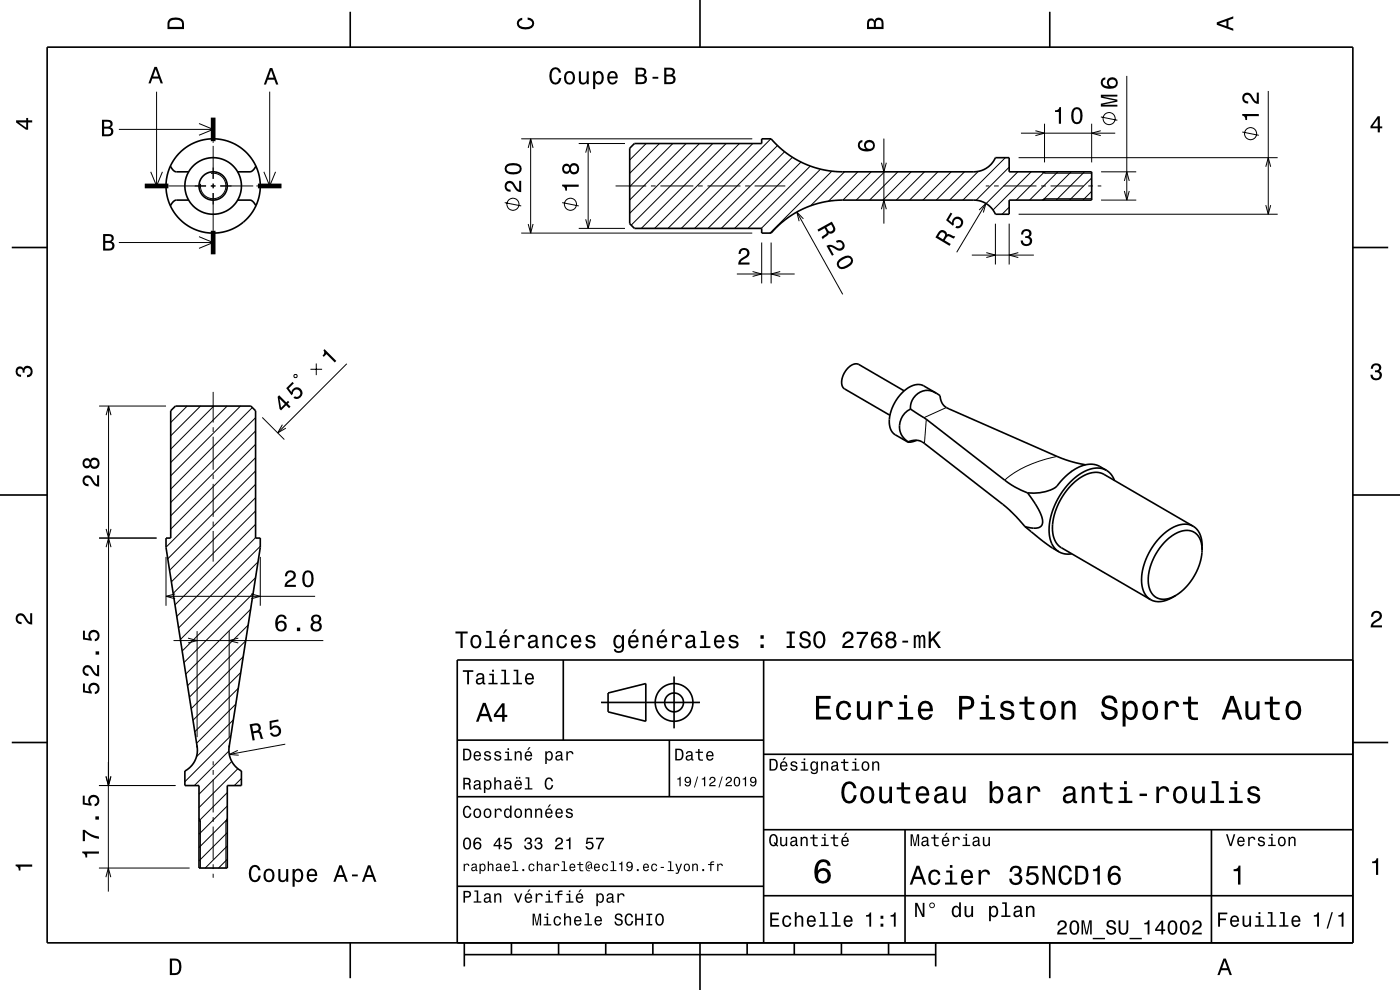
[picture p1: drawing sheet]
<svg xmlns="http://www.w3.org/2000/svg" width="297mm" height="210mm" viewBox="0 0 297 210" stroke-linecap="round" stroke-linejoin="round" font-family="sans-serif">
<g fill="none" stroke="#000" stroke-width=".21">
<path d="M33.2 19.4v20M57.2 19.4v20M239 16.1v26.3M269 19.3v26.1M25.2 27.4h20M32 36.4l1.2 3 1.3-3M35.7 39.4h8M42.2 26.2l3 1.2-3 1.3M44.7 39.4h1M44.7 36.8a2.7 2.7 0 0 1 3.2 2.5 2.7 2.7 0 0 1-2.8 2.8 2.7 2.7 0 0 1-2.5-3.1M45.2 29.9v.4M45.2 30.9v7"/>
<path d="M45.2 38.9v1M46.7 39.4h7M54.4 39.4h.3M56 36.4l1.2 3 1.3-3M110.6 29.4h49M112.1 31.4l.5-2 .5 2M112.6 29.4v20M122.8 30.4h9.8M124.3 32.4l.5-2 .5 2M124.8 30.4v18M130.6 39.4h6.5M137.1 30.4l-3.5 3.5"/>
<path d="M138.1 39.4h1M139.9 30.4l-6.3 6.4M140.1 39.4h7M142.7 30.4l-9.1 9.2M145.6 30.4l-12 12M148.1 39.4h1M148.4 30.4l-14.8 14.9M150.1 39.4h7M151.2 30.4l-17.3 17.4M154 30.4l-18 18M156.9 30.4l-18 18M158.1 39.4h1"/>
<path d="M159.7 30.4l-18 18M160.1 39.4h6.5M163.5 29.4l-19 19M164.9 30.9l-17.5 17.5M166.4 32.2l-16.2 16.2M168.1 33.4l-15.1 15M169.9 34.4l-14.1 14M171.9 35.2l-13.2 13.2M174.1 35.9l-12.6 12.5M176.5 36.3l-13.2 13.1M179.2 36.4l-7.2 7.2M182 36.4l-6.2 6.3"/>
<path d="M184.8 36.4l-6 6M187 34.5l.5 1.9 .5-1.9M187.5 29.4v18M187.6 36.4l-6 6M190.5 36.4l-6 6M193.3 36.4l-6 6M196.1 36.4l-6 6M199 36.4l-6 6M201.8 36.4l-6 6M204.6 36.4l-6 6M207.5 36.4l-6.1 6M209.1 39.4h.8"/>
<path d="M210.9 39.4h1M212.9 39.4h7M213.3 33.4l-9 9M214.1 35.5l-7 7M215.9 36.4l-6.7 6.8-6.2 10.3M216.1 33.4h54.9M216.6 28.2h20M218.8 36.4l-8.1 8.1M219.7 27.7l1.9 .5-1.9 .6M220.9 39.4h1M221.1 36.4l.5 .3h10M221.6 36.4l-6 6"/>
<path d="M221.6 26.2v8.2M222.9 39.4h7M224.4 36.4l-6 6M227.2 36.4l-6 6M230.1 36.4l-6 6M230.9 39.4h1M231.6 37.8l-4.7 4.6M231.6 26.2v8.2M232.9 39.4h.7M233.5 27.7l-1.9 .5 1.9 .6M233.5 24.8l3.5 .7M233.6 36.4h7.4"/>
<path d="M238.5 38.4l.5-2 .6 2M263.5 28l3.5 .7M268.5 35.4l.5-2 .6 2M25.2 51.4h20M42.2 50.2l3 1.2-3 1.3M45.2 40.9v8M107.1 43l3.5 .7M110.6 49.4h49M112.1 47.5l.5 1.9 .5-1.9M119.3 43l3.5 .7M122.8 48.4h9.8M124.3 46.5l.5 1.9 .5-1.9"/>
<path d="M156.3 58.1h12.3M159.7 57.6l1.9 .5-1.9 .5M161.6 51.4v8.7M163.6 51.4v8.7M165.5 57.6l-1.9 .5 1.9 .5M169 45l9.8 17.4M170.4 46.4l-1.4-1.4 .5 1.9M187 44.4l.5-2 .5 2M206.2 54.1h13.1M207.7 44.5l1.5-1.3-.6 1.9M209.2 53.6l2 .5-2 .5M211.2 47.4v8.7"/>
<path d="M214.1 43.9l-1.5 1.5M214.1 47.4v8.7M216 53.6l-1.9 .5 1.9 .5M216.1 45.4h54.9M231.6 40.6l-1.9 1.8M231.6 42.1h-10l-.5 .3M233.6 42.4h7.4M238.5 40.5l.5 1.9 .6-1.9M268.5 43.5l.5 1.9 .6-1.9M62.4 79.6l.5-.2 .1 .5-.5 .2zM65.9 78.3h2.4M67.1 77.1v2.5"/>
<path d="M73.6 77.2l-14.7 14.6M21 86.1h14.2M22.5 88.1l.5-2 .5 2M23 86.1v80.5M39.7 86.1l-3.5 3.5M42.5 86.1l-6.3 6.4M45.2 83.1v6.5M45.2 90.6v1M45.2 92.6v7M45.4 86.1l-9.2 9.2M48.2 86.1l-12 12M51 86.1l-14.8 14.8"/>
<path d="M53.5 86.4l-17.3 17.4M54.2 99.9l-18.6 18.6M54.2 97.1l-19 19M54.2 94.3l-18 18M54.2 91.4l-18 18M54.2 88.6l-18 18M55.6 88.5l4.7 4.7M59.9 90.1l-1 1.7 1.7-1M196.5 88.9l-.4 5.2M200.8 86.4l-4.8 2.2M224.3 96.8a23.4 23.4 0 0 0-11.2 5.1M21 114.1h12.2"/>
<path d="M22.5 116.1l.5-2 .5 2M22.5 112.2l.5 1.9 .5-1.9M35.2 118.1v10.4M45.2 100.6v1M45.2 102.6v7M45.2 110.6v1M45.2 112.6v6.5M54.2 114l-16.7 16.8M54.2 111.2l-17.1 17.1M54.2 108.4l-17.5 17.5M54.2 105.6l-17.8 17.8M54.2 102.7l-18.2 18.3"/>
<path d="M54.7 119.2l-16.4 16.5M55.2 115.9l-17.3 17.3M55.2 118.1v10.4M35.2 126.5h31.6M36.8 135.9h31.8M37.2 126l-2 .5 2 .5M39.9 135.4l1.9 .5-1.9 .5M41.8 133.9v22.5M48.6 133.9v22.5M50.6 135.4l-2 .5 2 .5M51.6 139.3l-11 11M52.1 135.9l-11.9 12"/>
<path d="M52.6 132.6l-12.8 12.8M53.2 129.2l-13.8 13.8M53.3 126l1.9 .5-1.9 .5M53.7 125.9l-14.7 14.6M54.2 122.5l-15.5 15.6M48.6 159.3l-7.4 7.3M49 156.1l-9.8 9.7M49.5 152.7l-7.8 7.8M50 149.4l-8.3 8.3M50.4 159.2l-1.8 .8 2 .2M50.5 146l-9.2 9.2M51.1 142.6l-10.2 10.2"/>
<path d="M60.5 157.9l-11.9 2.1M21 166.6h16.2M23 161.6v27.5M23.5 164.7l-.5 1.9-.5-1.9 .5 1.9 .5-1.9M42.2 173.6l.3 .5v10M45.2 161.5v.8M45.2 163.3v1M45.2 165.3v7M45.2 173.3v1M45.2 175.3v7M48.2 179.4l-4.7 4.7M48.2 176.6l-6 6"/>
<path d="M48.2 173.8l-6 6M48.2 171l-6 6M48.2 168.1l-6 6M48.2 173.6l-.3 .5v10M49.2 161.5l-7 7M50.5 163.1l-8.3 8.2M51.2 165.1l-1.5 1.5M21 184.1h19.2M22.5 186.1l.5-2 .5 2M45.2 183.3v1M45.2 185.3v.9M48.2 182.3l-1.8 1.8"/>
<circle cx="235.3" cy="25.2" r="1.28"/>
<circle cx="265.3" cy="28.4" r="1.28"/>
<circle cx="108.8" cy="43.3" r="1.28"/>
<circle cx="121" cy="43.3" r="1.28"/>
</g>
<g fill="none" stroke="#000" stroke-width=".35">
<path d="M10 10h277v190h-277zM74.3 2.5v7.5M148.5 0v10M222.7 2.5v7.5M36.1 35.3l.5 .7 .6 .4h2.8M54.3 35.3l-.5 .7-.6 .4h-2.8M134.6 30.4h27v-1h2l2.5 2.5 2.9 2 3.1 1.4 3.4 .9 3 .2h28.1a5 5 0 0 0 4.6-3h2.9v3h17.5v6h-17.5v3h-2.9a5 5 0 0 0-4.6-3h-28.1l-3 .3-3.3 .9-3.2 1.4-3.1 2.1-2.3 2.3h-2v-1h-27l-1-1v-16zM221.6 36.4v.3M2.5 52.5h7.5M40 42.4l-2.8 .1-.6 .4-.5 .7M50.4 42.4l2.8 .1 .6 .4 .5 .7M221.6 42.1v.3"/>
<path d="M287 52.5h7.5M36.2 87.1l1-1h16l1 1v27h1v2l-6.6 42.3a5 5 0 0 0 2.6 5.2v3h-3v17.5h-6v-17.5h-3v-3a5 5 0 0 0 2.6-5.2l-6.6-42.3v-2h1zM191.8 82.9l-9.6-5.6a2.79 2.79 0 0 0-3.2 2 2.49 2.49 0 0 0 .2 3.2l9.6 5.6M192.6 93.7a3.3 3.3 0 0 1 3.5 .4l17.4 13.5 2.1 2 1.8 2.1M192.6 93.7v.1M193.2 86.8a3.6 3.6 0 0 1 1.6-3.4 3.6 3.6 0 0 1 3.8 0l-2.6-1.6a4.1 4.1 0 0 0-4.7 1.6 8.1 8.1 0 0 0-2.4 7.6l.9 1.1 2.8 1.7M193.2 86.8l3.3 2.1 17.4 13.5 1.4 .9 2.7 1.3M193.2 86.8a4 4 0 0 0-.6 6.9M194.5 93.4l-1.3 .4h-.6M198.6 83.4l.2 .1a1.46 1.46 0 0 1 .8 1.5 2.72 2.72 0 0 0 1.7 1.7l23.9 10.5 2 .7 3.1 .7M227.4 99.9l-1.2 1-1.3 1.4a4 4 0 0 1-2 1.6 10.5 10.5 0 0 1-4.9 .7M227.4 99.9l-.2 .2"/>
<path d="M234.7 99.8a4 4 0 0 1 1.7 2.1M234.7 99.8a5.8 5.8 0 0 0-6.2 1.2l-1.4 1.2-1.1 1.2-1.9 3-1.1 2.9-.4 3.1a5.1 5.1 0 0 0 2.1 4.7M234.7 99.8l-1.4-.8a5.6 5.6 0 0 0-5.9 .9M0 105h10M217.4 111.7l1 .8a37.7 37.7 0 0 0 6.3 4.6M218 104.6l2.4 3.6 .6 1.4 .2 1.2-.3 .7-.6 .5h-1.2l-1.7-.3M224.7 117.1a4 4 0 0 0 2.7 .4M253.1 111.6l-18.9-11a5.2 5.2 0 0 0-5.7 1.2l-2 2-1.7 2.5-1.1 2.7-.4 2.3a4.9 4.9 0 0 0 1.9 4.9l18.9 11M253.1 111.6a5.4 5.4 0 0 0-5.9 1.4l-1.8 1.8-1.5 2.3-1.1 2.2-.5 2.3a5.3 5.3 0 0 0 1.8 5.6M253.1 111.6a4.6 4.6 0 0 1 1.9 4.4v.8M255 116.8a3.7 3.7 0 0 0-2.7-4.2 7.5 7.5 0 0 0-6.4 3.8l-.9 1.4-.7 1.6a6.7 6.7 0 0 0 .3 6.8 3.8 3.8 0 0 0 4.9 .1M255 116.8l-.5 2.8-1.2 2.6-1.8 2.4-2 1.7"/>
<path d="M287 105h10M119.5 140v17M162 140v60M249.5 126.3l-.7 .4a4.7 4.7 0 0 1-4.7 .5M287 140h-190v60M2.5 157.5h7.5M97 157h65M127.5 149h21M129 147l8-2v8l-8-2zM142 157v12M143 143.5v11M287 157.5h7.5"/>
<path d="M42.2 174.1h.3M47.9 174.1h.3M97 169h65M162 176h125M162 160h125M192 176v24M257 176v24M97 188h65M162 190h125M74.3 200v7.5M98.5 202.5h100M98.5 200v5"/>
<path d="M108.5 200v2.5M118.5 200v2.5M128.5 200v2.5M138.5 200v2.5M148.5 200v10M158.5 200v2.5M168.5 200v2.5M178.5 200v2.5M188.5 200v2.5M198.5 200v5M222.7 200v7.5"/>
<circle cx="45.2" cy="39.4" r="10"/>
<circle cx="45.2" cy="39.4" r="3"/>
<circle cx="45.2" cy="39.4" r="6"/>
<circle cx="143" cy="149" r="2"/>
<circle cx="143" cy="149" r="4"/>
</g>
<path d="M30.7 39.4h5M45.2 24.9v5M54.7 39.4h5M45.2 48.9v5" fill="none" stroke="#000" stroke-width="1" stroke-linecap="butt"/>
<g fill="#000">
<path d="M32.8 14.2l-1.3 3.5h.5l.3-1h1.4l.4 1h.5l-1.3-3.5zM33 14.7l.6 1.5h-1.1z" fill-rule="evenodd"/>
<path d="M36 4a2.18 2.18 0 0 0-.5 2.2h3.5v-1.2a1.43 1.43 0 0 0-1.7-1.3zM36.3 4.4a2.15 2.15 0 0 1 2.2 .3l.1 1h-2.6v-1z" fill-rule="evenodd"/>
<path d="M57.2 14.4l-1.2 3.5h.4l.4-1h1.4l.4 1h.4l-1.2-3.5zM57.5 14.9l.5 1.6h-1z" fill-rule="evenodd"/>
<path d="M109.9 4.2l.9-.4v.4a.7 .7 0 0 0-.7 .5 .7 .7 0 0 0 .3 .8 1.7 1.7 0 0 0 2.5-.5 .9 .9 0 0 0-1-.8v-.5a1.24 1.24 0 0 1 1.4 1.1 1.24 1.24 0 0 1-1 1.4 2.22 2.22 0 0 1-2.5-.7l-.2-.5z" fill-rule="evenodd"/>
<path d="M116.9 14.7a2.51 2.51 0 0 0 .4 3.1 1.26 1.26 0 0 0 1.8-1.2h-.5a.82 .82 0 0 1-1.1 .8 2.08 2.08 0 0 1 0-2.6 .72 .72 0 0 1 1.1 .6h.4a1.19 1.19 0 0 0-.8-1.1 1.19 1.19 0 0 0-1.3 .4zM120 15.4a1.53 1.53 0 0 0 .8 2.5 1.48 1.48 0 0 0 1.2-1.4 1.48 1.48 0 0 0-1.2-1.5l-.5 .1zM120.3 15.7a.67 .67 0 0 1 .7-.2 .67 .67 0 0 1 .5 .5 1.11 1.11 0 0 1-.7 1.6 1.17 1.17 0 0 1-.5-1.9zM122.8 15.1v1.8a.89 .89 0 0 0 .6 1 .89 .89 0 0 0 1.1-.5v.5h.4v-2.8h-.4v1.6a.65 .65 0 0 1-.4 .8 .65 .65 0 0 1-.8-.3l-.1-2.1zM125.8 15.1v3.8h.5v-1.5a.93 .93 0 0 0 1 .5 .93 .93 0 0 0 .7-.8 1.5 1.5 0 0 0-1-2.1l-.4 .2-.3 .4v-.5zM126.5 15.7a.63 .63 0 0 1 .6-.2 .63 .63 0 0 1 .5 .5 1.13 1.13 0 0 1-.6 1.6 1.18 1.18 0 0 1-.5-1.9zM129.1 15.4a1.54 1.54 0 0 0 .8 2.5 1.07 1.07 0 0 0 1.1-.8h-.4l-.3 .3-.3 .2a.76 .76 0 0 1-.7-1h1.7a1.16 1.16 0 0 0-.4-1.3 1.16 1.16 0 0 0-1.5 .1zM129.5 15.6a.66 .66 0 0 1 .8-.1 .66 .66 0 0 1 .3 .8h-1.3zM134.8 14.4v3.5h1.4a.98 .98 0 0 0 1-.8 .98 .98 0 0 0-.6-1.1 .86 .86 0 0 0 .5-1.1 .86 .86 0 0 0-1-.5zM135.3 14.8h.7a.53 .53 0 0 1 .6 .5 .53 .53 0 0 1-.6 .5h-.7zM135.3 16.2h.8a.61 .61 0 0 1 .7 .6 .61 .61 0 0 1-.7 .6h-.8zM138.4 16.3v.4h1.2v-.4zM140.9 14.4v3.5h1.3a.98 .98 0 0 0 1.1-.8 .98 .98 0 0 0-.6-1.1 .86 .86 0 0 0 .4-1.1 .86 .86 0 0 0-.9-.5zM141.4 14.8h.7a.53 .53 0 0 1 .6 .5 .53 .53 0 0 1-.6 .5h-.7zM141.4 16.2h.7a.61 .61 0 0 1 .8 .6 .61 .61 0 0 1-.7 .6h-.8z" fill-rule="evenodd"/>
<path d="M184.2 4.2l-.3 .7v1.3h3.5v-1.3a.98 .98 0 0 0-.7-1.1 .98 .98 0 0 0-1.2 .6 .84 .84 0 0 0-1.3-.2zM184.5 4.5a.54 .54 0 0 1 .6-.1 .54 .54 0 0 1 .3 .6v.7h-1zM185.9 4.4a.62 .62 0 0 1 .8-.1 .62 .62 0 0 1 .3 .6v.8h-1.2z" fill-rule="evenodd"/>
<path d="M258.1 4.7v.6l3.5 1.2v-.4l-1-.4v-1.4l1-.4v-.4zM258.6 5l1.6-.5v1z" fill-rule="evenodd"/>
<path d="M3.4 25.5v.5l2.1 1.5h.5v-1.5h.8v-.5h-.8v-.5h-.4v.5zM4 26h1.6v1.1z" fill-rule="evenodd"/>
<path d="M21.6 25.4v3.5h1.3a.98 .98 0 0 0 1.1-.7 .98 .98 0 0 0-.6-1.2 .86 .86 0 0 0 .5-1 .86 .86 0 0 0-1-.6zM22.1 25.8h.7a.53 .53 0 0 1 .6 .6 .53 .53 0 0 1-.6 .5h-.7zM22.1 27.3h.7a.61 .61 0 0 1 .8 .6 .61 .61 0 0 1-.7 .6h-.8z" fill-rule="evenodd"/>
<path d="M119.2 39.2v.3a.78 .78 0 0 1 .7 .9h.4v-.8h2.5v-.4zM119.5 35a1.06 1.06 0 0 0-.2 1.4 1.06 1.06 0 0 0 1.3 .4l.3-.4a1.11 1.11 0 0 0 1.5 .4 1.11 1.11 0 0 0 .4-1.5 1.03 1.03 0 0 0-.9-.7 1.03 1.03 0 0 0-1 .6l-.1-.2a.85 .85 0 0 0-1.3 0zM121.1 35.8a.71 .71 0 0 1 1.4 0 .71 .71 0 0 1-1.4 0zM119.6 35.8a.6 .6 0 0 1 1.2 0 .6 .6 0 0 1-1.2 0z" fill-rule="evenodd"/>
<path d="M182.2 30a1.33 1.33 0 0 0 0 1.5 1.33 1.33 0 0 0 1.3 .6 1.63 1.63 0 0 0 2.1-1.2 1.15 1.15 0 0 0-1.6-1.2 1.15 1.15 0 0 0-.3 1.9 1.02 1.02 0 0 1-1.3-.8 .58 .58 0 0 1 .6-.6v-.5zM183.7 30.9a.75 .75 0 0 1 1.5 0 .75 .75 0 0 1-1.5 0z" fill-rule="evenodd"/>
<path d="M223.8 23.4v.4h.8v2.4h.5v-3.5h-.4a.77 .77 0 0 1-.9 .7zM227.6 23.2a2.67 2.67 0 0 0 .3 3 1.14 1.14 0 0 0 1.7-.9 2.31 2.31 0 0 0-.6-2.5l-.5-.1-.6 .1zM228.1 23.2h.7a2.36 2.36 0 0 1 0 2.6h-.7a2.38 2.38 0 0 1 0-2.6z" fill-rule="evenodd"/>
<path d="M233.5 20.1v.6l3.1 .7-3.1 .6v.6h3.5v-.4h-3.1l3.1-.6v-.5l-3.1-.6h3.1v-.4zM233.8 16.7a1.33 1.33 0 0 0-.1 1.5 1.33 1.33 0 0 0 1.3 .6 1.63 1.63 0 0 0 2.1-1.2 1.15 1.15 0 0 0-1.5-1.2 1.15 1.15 0 0 0-.4 1.9 1.02 1.02 0 0 1-1.3-.8 .58 .58 0 0 1 .6-.6v-.5zM235.2 17.6a.75 .75 0 0 1 1.5 0 .75 .75 0 0 1-1.5 0z" fill-rule="evenodd"/>
<path d="M263.5 24.2v.3a.78 .78 0 0 1 .7 1h.4v-.9h2.4v-.4zM263.8 20a1.2 1.2 0 0 0-.2 1.3 1.2 1.2 0 0 0 1.2 .7v-.5a.7 .7 0 0 1-.8-.5 .7 .7 0 0 1 .5-.9 .7 .7 0 0 1 .8 .5 1.8 1.8 0 0 0 1.7 1.4v-2.4h-.4v1.9a2.19 2.19 0 0 1-1.1-1.4 1.11 1.11 0 0 0-1.7-.1z" fill-rule="evenodd"/>
<path d="M292.3 24.7l-1.6 2.1v.4h1.6v.9h.4v-.9h.5v-.4h-.5v-2.1zM292.3 25.2v1.6h-1.1z" fill-rule="evenodd"/>
<path d="M21.9 49.6v3.5h1.3a.98 .98 0 0 0 1.1-.7 .98 .98 0 0 0-.6-1.1 .86 .86 0 0 0 .4-1.1 .86 .86 0 0 0-1-.6zM22.3 50.1h.8a.53 .53 0 0 1 .6 .5 .53 .53 0 0 1-.7 .5h-.7zM22.3 51.5h.8a.61 .61 0 0 1 .7 .6 .61 .61 0 0 1-.7 .6h-.8z" fill-rule="evenodd"/>
<path d="M107.3 38.7a1.2 1.2 0 0 0-.2 1.3 1.2 1.2 0 0 0 1.2 .7v-.5a.7 .7 0 0 1-.8-.5 .7 .7 0 0 1 .5-.8 .7 .7 0 0 1 .8 .4 1.8 1.8 0 0 0 1.8 1.5v-2.4h-.5v1.9a2.2 2.2 0 0 1-1.1-1.5 1.11 1.11 0 0 0-1.7-.1zM107.5 34.9a1.13 1.13 0 0 0-.4 1.2 1.13 1.13 0 0 0 1 .8 2.28 2.28 0 0 0 2.5-.6 1.14 1.14 0 0 0-.9-1.6 2.85 2.85 0 0 0-2.2 .2zM107.6 35.5a2.38 2.38 0 0 1 2.6 0v.6a2.37 2.37 0 0 1-2.6 0z" fill-rule="evenodd"/>
<path d="M157 52.9a1.18 1.18 0 0 1 1.9 .3 1.18 1.18 0 0 1-.9 1.7l-.6 .4-.3 .4h1.9v.4h-2.4a1.8 1.8 0 0 1 1.4-1.7 .71 .71 0 0 0 .5-.9 .71 .71 0 0 0-.8-.5 .71 .71 0 0 0-.6 .9h-.4z" fill-rule="evenodd"/>
<path d="M173.4 48.7l.2 .4 1.3-.7a.85 .85 0 0 1 .2 1.3l-.8 .6 .3 .5 1.1-1 .1-.4a.97 .97 0 0 0 1.2-.2 .97 .97 0 0 0 0-1.2l-.5-1zM175.3 48.2l1-.6a1.08 1.08 0 0 1 .4 1.3 .6 .6 0 0 1-.6 .2 .6 .6 0 0 1-.5-.4z" fill-rule="evenodd"/>
<path d="M175.3 52.1l1.2 2.2 .4-.3-.9-1.6a2.2 2.2 0 0 1 1.7 .7 1.14 1.14 0 0 0 1.5-1.3 1.14 1.14 0 0 0-1.9-.7l.3 .4a.7 .7 0 0 1 1 .1 .7 .7 0 0 1-.1 .9 .7 .7 0 0 1-1 0 1.8 1.8 0 0 0-2.2-.4zM178 55a1.14 1.14 0 0 0-.3 1.5 1.14 1.14 0 0 0 1.4 .5 2.31 2.31 0 0 0 1.9-1.7 1.14 1.14 0 0 0-1.6-1zM178.4 55.3a2.17 2.17 0 0 1 1.8-.6l.3 .6a2.38 2.38 0 0 1-2.2 1.3l-.4-.6z" fill-rule="evenodd"/>
<path d="M199.3 49l-.9 1.4 3 1.8 .3-.5-1.3-.7a.85 .85 0 0 1 1.1-.8l.9 .4 .2-.5-1.4-.5-.3 .2v-.3a1 1 0 0 0-1.6-.5zM199.5 49.4a.59 .59 0 0 1 .8 .1 .59 .59 0 0 1 0 .8l-.3 .5-1-.6z" fill-rule="evenodd"/>
<path d="M201.7 45.1l.3 .2-.8 1.3 .8 .6a1.21 1.21 0 0 1 1.3-1.2 1.21 1.21 0 0 1 1 1.6 1.21 1.21 0 0 1-1.6 .7l.2-.4a.8 .8 0 0 0 .9-.8 .8 .8 0 0 0-1-.7 .8 .8 0 0 0-.4 1.2l-.2 .3-1.5-1.2z" fill-rule="evenodd"/>
<path d="M216.9 48.9a1.08 1.08 0 0 1 1.4-.2 1.08 1.08 0 0 1 .4 1.3l-.3 .2a1.06 1.06 0 0 1 .5 1.3 1.06 1.06 0 0 1-1.2 .7 1.1 1.1 0 0 1-1.2-1.2h.5a.71 .71 0 0 0 1 .8 .71 .71 0 0 0 .1-1.3h-.6v-.4a.61 .61 0 0 0 .8-.3 .61 .61 0 0 0-.2-.8 .61 .61 0 0 0-.9 .2l-.1 .5h-.5z" fill-rule="evenodd"/>
<path d="M68.6 74.3l.3-.2 2.4 2.5-.3 .3-1.7-1.8-.6 .6-.3-.3a.77 .77 0 0 0 .2-1.1z" fill-rule="evenodd"/>
<path d="M291.1 77.4a1.08 1.08 0 0 1 1.4-.2 1.08 1.08 0 0 1 .4 1.2l-.3 .3a1.06 1.06 0 0 1 .5 1.3 1.06 1.06 0 0 1-1.2 .7 1.1 1.1 0 0 1-1.2-1.2h.5a.71 .71 0 0 0 1 .8 .71 .71 0 0 0 .1-1.3h-.6v-.4a.61 .61 0 0 0 .8-.3 .61 .61 0 0 0-.2-.8 .61 .61 0 0 0-.9 .2l-.1 .5h-.5z" fill-rule="evenodd"/>
<path d="M3.6 78a.86 .86 0 0 1 1.4 .2 1.06 1.06 0 0 1 1.2-.6 1.06 1.06 0 0 1 .7 1.2 1.1 1.1 0 0 1-1.2 1.2v-.4a.71 .71 0 0 0 .8-1 .71 .71 0 0 0-1.3-.1v.6h-.4a.61 .61 0 0 0-.3-.8 .61 .61 0 0 0-.8 .2 .61 .61 0 0 0 .2 .8l.6 .2v.4a1.15 1.15 0 0 1-1.2-.6 1.15 1.15 0 0 1 .3-1.3z" fill-rule="evenodd"/>
<path d="M58.9 84.2l.4 2.5 .3 .4 1.1-1.1 .6 .6 .3-.3-.6-.6 .4-.4-.3-.3-.4 .4-1.5-1.6zM59.3 84.6l1.1 1.1-.8 .8zM62 81l-1.3 1.3 1.1 1.5 .3-.2a.8 .8 0 0 1 .7-1.1 .8 .8 0 0 1 .9 1 .8 .8 0 0 1-1.1 .5l-.4 .4a1.21 1.21 0 0 0 1.8-.3 1.21 1.21 0 0 0-.5-1.8 1.21 1.21 0 0 0-1.7 .9l-.5-.8 1-1.1z" fill-rule="evenodd"/>
<path d="M17.8 101.1a1.2 1.2 0 0 0-.2 1.4 1.2 1.2 0 0 0 1.2 .6v-.4a.71 .71 0 0 1-.9-.5 .71 .71 0 0 1 .5-.9 .71 .71 0 0 1 .9 .5 1.8 1.8 0 0 0 1.7 1.4v-2.4h-.4v1.9a2.2 2.2 0 0 1-1.2-1.4 1.11 1.11 0 0 0-1.6-.2zM17.8 97.5a1.06 1.06 0 0 0-.2 1.3 1.06 1.06 0 0 0 1.3 .4l.2-.3a1.11 1.11 0 0 0 1.6 .4 1.11 1.11 0 0 0 .3-1.5 1.03 1.03 0 0 0-.9-.7 1.03 1.03 0 0 0-1 .5l-.1-.2a.85 .85 0 0 0-1.2 .1zM19.3 98.3a.75 .75 0 0 1 1.5 0 .75 .75 0 0 1-1.5 0zM17.9 98.3a.6 .6 0 0 1 1.2 0 .6 .6 0 0 1-1.2 0z" fill-rule="evenodd"/>
<path d="M3.6 130.4a1.22 1.22 0 0 1 2 .7l.4 .6 .4 .3v-1.9h.4v2.4a1.8 1.8 0 0 1-1.7-1.4 .71 .71 0 0 0-.9-.5 .71 .71 0 0 0-.5 .8 .71 .71 0 0 0 .9 .5v.5a1.18 1.18 0 0 1-1.2-.7 1.18 1.18 0 0 1 .2-1.3z" fill-rule="evenodd"/>
<path d="M60.8 121.3l-.4 .9h.5a.7 .7 0 0 1 .5-.8 .7 .7 0 0 1 .9 .5 .7 .7 0 0 1-.5 .9 1.8 1.8 0 0 0-1.4 1.7h2.4v-.4h-1.9a2.22 2.22 0 0 1 1.4-1.2 1.13 1.13 0 0 0 .1-1.7 1.13 1.13 0 0 0-1.6 .1zM64.4 121.4a2.67 2.67 0 0 0 .4 3.1 1.14 1.14 0 0 0 1.7-.9 2.31 2.31 0 0 0-.7-2.5l-.5-.1-.5 .1zM65 121.5h.7a2.37 2.37 0 0 1 0 2.6h-.7a2.38 2.38 0 0 1 0-2.6z" fill-rule="evenodd"/>
<path d="M58.9 130.6l-.4 .9a1.75 1.75 0 0 0 1.2 2.5 1.15 1.15 0 0 0 1.1-1.6 1.15 1.15 0 0 0-1.9-.4 1.02 1.02 0 0 1 .8-1.2 .58 .58 0 0 1 .6 .5h.5a1.12 1.12 0 0 0-.7-.9 1.12 1.12 0 0 0-1.2 .2zM58.9 132.8a.75 .75 0 0 1 1.5 0 .75 .75 0 0 1-1.5 0zM63 133.1v.8h.7v-.8zM66.3 130.6a.83 .83 0 0 0 .1 1.4 1.11 1.11 0 0 0-.4 1.5 1.11 1.11 0 0 0 1.6 .4 1.03 1.03 0 0 0 .7-.9 1.03 1.03 0 0 0-.6-1 .89 .89 0 0 0 .4-1.1 .89 .89 0 0 0-1-.5zM66.4 132.9a.71 .71 0 0 1 1.4 0 .71 .71 0 0 1-1.4 0zM66.5 131.3a.6 .6 0 0 1 1.2 0 .6 .6 0 0 1-1.2 0z" fill-rule="evenodd"/>
<path d="M96.6 134v.4h1.1v3.1h.5v-3.1h1v-.4zM100.1 135a1.53 1.53 0 0 0 .9 2.6 1.48 1.48 0 0 0 1.1-1.5 1.48 1.48 0 0 0-1.1-1.4l-.5 .1zM100.4 135.3a.67 .67 0 0 1 .7-.2 .67 .67 0 0 1 .5 .5 1.11 1.11 0 0 1-.6 1.6 1.17 1.17 0 0 1-.6-1.9zM103.1 133.8v.4h.7v2.9h-.9v.4h2.3v-.4h-.9v-3.3zM107.2 133.5l-.5 .9h.3l.7-.9zM106.2 135a1.55 1.55 0 0 0 .8 2.6 1.06 1.06 0 0 0 1.1-.9h-.4l-.3 .3-.3 .2a.76 .76 0 0 1-.7-1h1.7a1.17 1.17 0 0 0-.4-1.3 1.17 1.17 0 0 0-1.5 .1zM106.6 135.3a.66 .66 0 0 1 .8-.2 .66 .66 0 0 1 .3 .8h-1.3zM109.2 134.8v2.7h.4v-1.6a.66 .66 0 0 1 .4-.8 .66 .66 0 0 1 .8 .3l.1 .2h.4a.89 .89 0 0 0-.7-.9 .89 .89 0 0 0-1 .5v-.4zM112.3 134.9l-.2 .6h.4a.55 .55 0 0 1 .7-.5 .55 .55 0 0 1 .3 .8h-.2a1 1 0 0 0-1 .2 1 1 0 0 0-.3 1.1 .93 .93 0 0 0 1.7 0l.1 .3 .5 .1v-.4h-.2v-.2v-1.4a1.02 1.02 0 0 0-.7-.8 1.02 1.02 0 0 0-1.1 .2zM112.5 136.4l1.1-.3a.77 .77 0 0 1-.2 .9 .77 .77 0 0 1-.9 0l-.1-.3zM115.1 134.8v2.7h.4v-1.6a.63 .63 0 0 1 .6-.9 .63 .63 0 0 1 .7 .8v1.7h.4v-1.8a.89 .89 0 0 0-.6-1 .89 .89 0 0 0-1.1 .5v-.4zM118.4 135a1.53 1.53 0 0 0 .8 2.6 1.07 1.07 0 0 0 1.1-1.1h-.4a.67 .67 0 0 1-.7 .7 .67 .67 0 0 1-.7-.6 1.11 1.11 0 0 1 .7-1.6 .6 .6 0 0 1 .7 .6h.4a1.09 1.09 0 0 0-.8-.9 1.09 1.09 0 0 0-1.1 .3zM121.4 135a1.55 1.55 0 0 0 .8 2.6 1.06 1.06 0 0 0 1.1-.9h-.5l-.2 .3-.4 .2a.76 .76 0 0 1-.6-1h1.7a1.17 1.17 0 0 0-.5-1.3 1.17 1.17 0 0 0-1.4 .1zM121.7 135.3a.66 .66 0 0 1 .8-.2 .66 .66 0 0 1 .4 .8h-1.3zM124.5 134.9a.75 .75 0 0 0-.2 .8 .75 .75 0 0 0 .7 .5l.9 .4a.63 .63 0 0 1-.6 .6 .63 .63 0 0 1-.7-.6h-.4a1.07 1.07 0 0 0 1.2 .9 1.07 1.07 0 0 0 .9-1.2l-.4-.3-1.1-.3a.54 .54 0 0 1 .4-.7 .54 .54 0 0 1 .6 .5h.5a1.03 1.03 0 0 0-.7-.9 1.03 1.03 0 0 0-1.1 .3zM130.4 135a1.58 1.58 0 0 0 .8 2.6l.4-.2 .4-.4a.73 .73 0 0 1-.4 1 .73 .73 0 0 1-.9-.3h-.5a1.1 1.1 0 0 0 1.3 .8 1.1 1.1 0 0 0 .9-1.2v-2.5h-.4v.4l-.4-.4a.9 .9 0 0 0-1.2 .2zM130.7 135.3a.63 .63 0 0 1 .7-.2 .63 .63 0 0 1 .5 .6 1.11 1.11 0 0 1-.7 1.5 1.19 1.19 0 0 1-.5-1.9zM134.5 133.5l-.5 .9h.3l.7-.9zM133.5 135a1.54 1.54 0 0 0 .8 2.6 1.06 1.06 0 0 0 1.1-.9h-.4l-.2 .3-.4 .2a.76 .76 0 0 1-.7-1h1.8a1.16 1.16 0 0 0-.5-1.3 1.16 1.16 0 0 0-1.5 .1zM133.9 135.3a.66 .66 0 0 1 .8-.2 .66 .66 0 0 1 .3 .8h-1.3zM136.3 134.8v2.7h.5v-1.6a.63 .63 0 0 1 .5-.9 .63 .63 0 0 1 .7 .8v1.7h.4v-1.8a.89 .89 0 0 0-.6-1 .89 .89 0 0 0-1 .5v-.4zM140.6 133.5l-.5 .9h.3l.7-.9zM139.6 135a1.54 1.54 0 0 0 .8 2.6 1.06 1.06 0 0 0 1.1-.9h-.4l-.3 .3-.3 .2a.76 .76 0 0 1-.7-1h1.7a1.17 1.17 0 0 0-.4-1.3 1.17 1.17 0 0 0-1.5 .1zM140 135.3a.66 .66 0 0 1 .8-.2 .66 .66 0 0 1 .3 .8h-1.3zM142.6 134.8v2.7h.4v-1.6a.66 .66 0 0 1 .4-.8 .66 .66 0 0 1 .8 .3l.1 .2h.4a.9 .9 0 0 0-.7-.9 .9 .9 0 0 0-1 .5v-.4zM145.7 134.9l-.2 .6h.4a.55 .55 0 0 1 .6-.5 .55 .55 0 0 1 .4 .8h-.2a1 1 0 0 0-1 .2 1 1 0 0 0-.3 1.1 .93 .93 0 0 0 1.7 0l.1 .3 .5 .1v-.4h-.2v-1.6a1.02 1.02 0 0 0-.7-.8 1.02 1.02 0 0 0-1.1 .2zM145.9 136.4l1.1-.3a.77 .77 0 0 1-.2 .9 .77 .77 0 0 1-.9 0zM148.7 133.8v.4h.7v2.9h-.9v.4h2.2v-.4h-.9v-3.3zM151.8 135a1.55 1.55 0 0 0 .8 2.6 1.06 1.06 0 0 0 1-.9h-.4l-.2 .3-.4 .2a.76 .76 0 0 1-.7-1h1.8a1.17 1.17 0 0 0-.5-1.3 1.17 1.17 0 0 0-1.4 .1zM152.1 135.3a.66 .66 0 0 1 .8-.2 .66 .66 0 0 1 .3 .8h-1.3zM154.8 134.9a.75 .75 0 0 0-.2 .8 .75 .75 0 0 0 .7 .5l.9 .4a.63 .63 0 0 1-.6 .6 .63 .63 0 0 1-.6-.6h-.5a1.07 1.07 0 0 0 1.2 .9 1.07 1.07 0 0 0 .9-1.2l-.4-.3-1.1-.3a.54 .54 0 0 1 .5-.7 .54 .54 0 0 1 .6 .5h.4a1.03 1.03 0 0 0-.7-.9 1.03 1.03 0 0 0-1.1 .3zM161.3 136.7v.8h.7v-.8zM161.3 134.8v.7h.7v-.7zM166.9 134v.4h.6v2.6h-.6v.5h1.7v-.5h-.6v-2.6h.6v-.4zM169.9 134.2a.96 .96 0 0 0-.2 1 .96 .96 0 0 0 .9 .6 .77 .77 0 0 1 .9 1 .84 .84 0 0 1-.9 .3 .84 .84 0 0 1-.6-.8h-.5a1.21 1.21 0 0 0 1.5 1.3 1.21 1.21 0 0 0 .8-1.8l-.9-.3a.71 .71 0 0 1-.8-.7 .7 .7 0 0 1 .8-.5 .7 .7 0 0 1 .6 .7h.4a1.16 1.16 0 0 0-.7-1.1 1.16 1.16 0 0 0-1.3 .3zM172.9 134.3a2.52 2.52 0 0 0 .4 3.1 1.21 1.21 0 0 0 1.7-.9 1.93 1.93 0 0 0-.9-2.6l-.8 .1zM173.5 134.4l.3-.1a1.7 1.7 0 0 1 .3 2.7l-.3 .1a1.68 1.68 0 0 1-.3-2.7zM179.1 134.3l-.4 .9h.5a.71 .71 0 0 1 .5-.8 .71 .71 0 0 1 .9 .5 .71 .71 0 0 1-.5 .8 1.79 1.79 0 0 0-1.4 1.8h2.4v-.5h-1.9a2.23 2.23 0 0 1 1.4-1.1 1.13 1.13 0 0 0 .1-1.7 1.13 1.13 0 0 0-1.6 .1zM181.7 134v.5h2a5.2 5.2 0 0 0-1.5 3h.5a5.2 5.2 0 0 1 1.4-3v-.5zM185.3 134.2a2.39 2.39 0 0 0 .2 3.3 1.16 1.16 0 0 0 1.5-.4 1.16 1.16 0 0 0-.2-1.5 1.16 1.16 0 0 0-1.6 0 1.02 1.02 0 0 1 .9-1.3 .58 .58 0 0 1 .6 .6h.5a1.11 1.11 0 0 0-.8-.9 1.11 1.11 0 0 0-1.1 .2zM185.2 136.4a.75 .75 0 0 1 1.5 0 .75 .75 0 0 1-1.5 0zM188.2 134.2a.83 .83 0 0 0 .2 1.4 1.11 1.11 0 0 0-.5 1.5 1.11 1.11 0 0 0 1.6 .4 1.03 1.03 0 0 0 .7-.9 1.03 1.03 0 0 0-.6-1 .89 .89 0 0 0 .4-1.1 .89 .89 0 0 0-1-.6zM188.3 136.5a.71 .71 0 0 1 1.4 0 .71 .71 0 0 1-1.4 0zM188.4 134.9a.6 .6 0 0 1 1.2 0 .6 .6 0 0 1-1.2 0zM191.4 135.9v.4h1.2v-.4zM193.9 134.8v2.7h.4v-1.9l.2-.5h.3l.1 .2v2.2h.4v-2.1l.3-.4 .2 .2 .1 .4v1.9h.4v-1.9a.69 .69 0 0 0-.5-.9l-.6 .3-.2-.2-.3-.1-.5 .3v-.2zM197 134v3.5h.5v-1.3l.4-.4 1.2 1.7h.5l-1.4-2.1 1.4-1.4h-.6l-1.5 1.6v-1.6z" fill-rule="evenodd"/>
<path d="M291.2 129.9a1.18 1.18 0 0 1 1.9 .3 1.18 1.18 0 0 1-1 1.7l-.5 .3-.3 .5h1.9v.4h-2.4a1.8 1.8 0 0 1 1.4-1.8 .71 .71 0 0 0 .5-.8 .71 .71 0 0 0-.9-.5 .71 .71 0 0 0-.5 .8h-.4z" fill-rule="evenodd"/>
<path d="M17.6 145v1.9l1.9 .2v-.4a.79 .79 0 0 1-.2-1.1 .79 .79 0 0 1 1.1-.1 .79 .79 0 0 1 0 1.2l-.3 .1v.4a1.21 1.21 0 0 0 1.1-1.5 1.21 1.21 0 0 0-1.7-.8 1.21 1.21 0 0 0-.5 1.8l-1-.2v-1.5zM17.8 141.4a1.2 1.2 0 0 0-.2 1.3 1.2 1.2 0 0 0 1.2 .7v-.5a.71 .71 0 0 1-.9-.5 .71 .71 0 0 1 .5-.8 .71 .71 0 0 1 .9 .5 1.8 1.8 0 0 0 1.7 1.4v-2.4h-.4v1.9a2.23 2.23 0 0 1-1.2-1.5 1.11 1.11 0 0 0-1.6-.1zM20.3 138.2v.7h.7v-.7zM17.6 133.8v1.9l1.9 .2v-.4a.79 .79 0 0 1-.2-1.1 .79 .79 0 0 1 1.1-.1 .79 .79 0 0 1 0 1.2l-.3 .1v.4a1.21 1.21 0 0 0 1.1-1.5 1.21 1.21 0 0 0-1.7-.8 1.21 1.21 0 0 0-.5 1.8l-1-.2v-1.5z" fill-rule="evenodd"/>
<path d="M41.6 158.2h.4v.3h-.4z" fill-rule="evenodd"/>
<path d="M48.4 158.2h.4v.3h-.4z" fill-rule="evenodd"/>
<path d="M53 153.7l.6 3.4 .4-.1-.2-1.4a1.08 1.08 0 0 1 1.2 0l.4 1.2 .5-.1-.6-1.4-.3-.2a.97 .97 0 0 0 .2-1.2 .97 .97 0 0 0-1.1-.5zM53.5 154a1.08 1.08 0 0 1 1.3 .1 .6 .6 0 0 1 0 .6 .6 .6 0 0 1-.6 .3l-.5 .1z" fill-rule="evenodd"/>
<path d="M57.2 153l1.8-.4 .1 .4-1.5 .3v1a1.21 1.21 0 0 1 1.8 .2 1.21 1.21 0 0 1-.5 1.8 1.21 1.21 0 0 1-1.6-.8l.4-.1a.79 .79 0 0 0 1.2 .3 .79 .79 0 0 0 .2-1.1 .79 .79 0 0 0-1.2-.1l-.3 .3h-.4z" fill-rule="evenodd"/>
<path d="M98.2 158.8v2.5h.9a1.37 1.37 0 0 0 .7-2.2 1.56 1.56 0 0 0-1.6-.3zM98.6 159.1a.98 .98 0 0 1 1.1 .7 .98 .98 0 0 1-.6 1.2h-.5zM100.7 159.6a1.04 1.04 0 0 0-.2 1.2 1.04 1.04 0 0 0 1 .5l.5-.5h-.3l-.4 .3a.54 .54 0 0 1-.5-.7h1.3a.83 .83 0 0 0-.4-.9 .83 .83 0 0 0-1 .1zM100.9 159.7l.2-.1a.47 .47 0 0 1 .5 .1 .47 .47 0 0 1 .1 .5h-.9zM102.9 159.5l-.2 .1a.69 .69 0 0 0 .9 .9l.2 .1a.43 .43 0 0 1-.4 .5 .43 .43 0 0 1-.4-.4h-.3a.74 .74 0 0 0 .9 .7 .74 .74 0 0 0 .5-1l-1-.4a.38 .38 0 0 1 .3-.5 .38 .38 0 0 1 .4 .4h.3a.78 .78 0 0 0-1.2-.4zM105.1 159.5l-.2 .1a.69 .69 0 0 0 .9 .9l.2 .1a.43 .43 0 0 1-.4 .5 .43 .43 0 0 1-.5-.4h-.3a.74 .74 0 0 0 .9 .7 .74 .74 0 0 0 .5-1l-.9-.4a.38 .38 0 0 1 .3-.5 .38 .38 0 0 1 .4 .4h.3a.77 .77 0 0 0-1.2-.4zM107.2 159.4v.3h.5v1.3h-.7v.3h1.6v-.3h-.6v-1.6zM107.7 158.7v.4h.3v-.4zM109.2 159.4v1.9h.3v-1.1a.45 .45 0 0 1 .4-.6 .45 .45 0 0 1 .5 .5v1.2h.3v-1.3a.63 .63 0 0 0-.5-.7 .63 .63 0 0 0-.7 .4v-.3zM112.2 158.5l-.4 .6h.3l.5-.6zM111.5 159.6a1.04 1.04 0 0 0-.2 1.2 1.04 1.04 0 0 0 1.1 .5l.5-.5h-.3l-.5 .3a.54 .54 0 0 1-.5-.7h1.3a.83 .83 0 0 0-.4-.9 .83 .83 0 0 0-1 .1zM111.8 159.7l.1-.1a.48 .48 0 0 1 .5 .1 .48 .48 0 0 1 .2 .5h-1zM115.7 159.4v2.7h.3v-1.1a.66 .66 0 0 0 .7 .4 .66 .66 0 0 0 .5-.6 .91 .91 0 0 0 0-1.1 .91 .91 0 0 0-1-.3l-.2 .3v-.3zM116.1 159.8a.45 .45 0 0 1 .5-.2 .45 .45 0 0 1 .3 .4 .65 .65 0 0 1 .1 .8 .65 .65 0 0 1-.7 .2 .98 .98 0 0 1-.2-1.2zM118.1 159.5l-.2 .4h.3a.39 .39 0 0 1 .4-.3 .39 .39 0 0 1 .3 .5h-.1a.65 .65 0 0 0-1 .4 .65 .65 0 0 0 .6 .9l.6-.3 .1 .2h.4v-.2l-.2-.1v-1.1a.72 .72 0 0 0-.5-.6 .72 .72 0 0 0-.7 .2zM118.2 160.6l.8-.3a.55 .55 0 0 1-.2 .7 .55 .55 0 0 1-.6 0zM120.1 159.4v1.9h.4v-1.1a.47 .47 0 0 1 .2-.6 .47 .47 0 0 1 .6 .2v.2h.4a.64 .64 0 0 0-.5-.7 .64 .64 0 0 0-.8 .4v-.3z" fill-rule="evenodd"/>
<path d="M98.2 142.2v.3h.9v2.7h.4v-2.7h.9v-.3zM101.3 143l-.3 .5h.4a.47 .47 0 0 1 .5-.4 .47 .47 0 0 1 .4 .6l-.2 .1a.84 .84 0 0 0-1 .2 .84 .84 0 0 0 0 1.1 .9 .9 0 0 0 1.3-.2l.1 .2 .5 .1v-.3l-.3-.1v-1.3a.87 .87 0 0 0-.6-.7 .87 .87 0 0 0-.8 .2zM101.4 144.3l.9-.3a.66 .66 0 0 1-.1 .7 .66 .66 0 0 1-.8 .1zM103.8 142.9v.3h.6v1.6h-.8v.4h2v-.4h-.8v-1.9zM104.4 142.1v.4h.4v-.4zM106.4 142.1v.3h.6v2.4h-.8v.4h1.9v-.4h-.7v-2.7zM109 142.1v.3h.6v2.4h-.8v.4h1.9v-.4h-.7v-2.7zM111.6 143.1a1.32 1.32 0 0 0 .7 2.1 .9 .9 0 0 0 .9-.7h-.3l-.2 .3-.4 .1a.65 .65 0 0 1-.6-.8h1.6a1 1 0 0 0-.4-1.2 1 1 0 0 0-1.3 .2zM111.9 143.3a.57 .57 0 0 1 .7-.1 .57 .57 0 0 1 .3 .6h-1.2z" fill-rule="evenodd"/>
<path d="M102.4 149.1l-1.4 4h.5l.4-1.2h1.6l.4 1.2h.6l-1.5-4zM102.7 149.7l.7 1.7h-1.3zM106.5 149.2l-1.7 2.4v.5h1.7v1h.5v-1h.6v-.5h-.6v-2.4zM106.5 149.9v1.7h-1.3z" fill-rule="evenodd"/>
<path d="M143.2 158.8v2.5h.9a1.37 1.37 0 0 0 .7-2.2 1.56 1.56 0 0 0-1.6-.3zM143.6 159.1a.98 .98 0 0 1 1.1 .7 .98 .98 0 0 1-.6 1.2h-.5zM145.7 159.5l-.2 .4h.3a.39 .39 0 0 1 .5-.3 .39 .39 0 0 1 .3 .5h-.2a.65 .65 0 0 0-.9 .4 .65 .65 0 0 0 .5 .9l.7-.3v.2h.4v-.2l-.1-.1-.1-1.1a.73 .73 0 0 0-.4-.6 .73 .73 0 0 0-.8 .2zM145.8 160.6l.8-.3a.55 .55 0 0 1-.1 .7 .55 .55 0 0 1-.7 0zM148.1 158.9v.5h-.5v.3h.5v1.3a.75 .75 0 0 0 1 .4v-.3a.48 .48 0 0 1-.7-.3v-1.1h.7v-.3h-.7v-.5zM150 159.6a1.04 1.04 0 0 0-.2 1.2 1.04 1.04 0 0 0 1.1 .5l.5-.5h-.4l-.4 .3a.54 .54 0 0 1-.5-.7h1.3a.83 .83 0 0 0-.4-.9 .83 .83 0 0 0-1 .1zM150.3 159.7l.1-.1a.48 .48 0 0 1 .5 .1 .48 .48 0 0 1 .2 .5h-1z" fill-rule="evenodd"/>
<path d="M173.1 147.6v5h3.2v-.6h-2.5v-1.7h2.2v-.6h-2.2v-1.5h2.4v-.6zM177.8 149.2a2.59 2.59 0 0 0 .5 3.4 1.58 1.58 0 0 0 2.3-1.4h-.6a.95 .95 0 0 1-.9 1 .95 .95 0 0 1-1-.9 1.59 1.59 0 0 1 .9-2.1 .85 .85 0 0 1 .9 .8h.7a1.56 1.56 0 0 0-1.1-1.3 1.56 1.56 0 0 0-1.7 .5zM181.8 148.8v2.5a1.27 1.27 0 0 0 .9 1.4 1.27 1.27 0 0 0 1.5-.7v.6h.6v-3.8h-.6v2.2a.92 .92 0 0 1-.6 1.1 .92 .92 0 0 1-1.2-.4v-2.9zM186.4 148.8v3.8h.6v-2.2a.95 .95 0 0 1 .5-1.1 .95 .95 0 0 1 1.2 .3l.1 .4h.6a1.28 1.28 0 0 0-1-1.4 1.28 1.28 0 0 0-1.4 .8v-.6zM190.8 148.9v.5h1v2.7h-1.3v.5h3.2v-.5h-1.3v-3.2zM191.8 147.4v.8h.6v-.8zM195.1 149.2a2.62 2.62 0 0 0 .5 3.4 1.57 1.57 0 0 0 2.2-1.1h-.6l-.3 .5-.5 .2a1.08 1.08 0 0 1-1-1.3h2.5a1.66 1.66 0 0 0-.7-2 1.66 1.66 0 0 0-2.1 .3zM195.6 149.5a.94 .94 0 0 1 1.2-.2 .94 .94 0 0 1 .5 1h-1.9zM203.5 147.6v5h.6v-2.1h.8a1.47 1.47 0 0 0 1.8-1.2 1.47 1.47 0 0 0-1.5-1.7zM204.1 148.2a1.6 1.6 0 0 1 1.8 .5 .86 .86 0 0 1 0 .9 .86 .86 0 0 1-.9 .3h-.9zM208.1 148.9v.5h1v2.7h-1.3v.5h3.3v-.5h-1.3v-3.2zM209.1 147.4v.8h.7v-.8zM212.6 148.9a1.08 1.08 0 0 0-.3 1.2 1.08 1.08 0 0 0 1 .7l1.1 .4a.57 .57 0 0 1 .2 .6 .57 .57 0 0 1-.5 .4 .96 .96 0 0 1-1.4-.8h-.6a1.6 1.6 0 0 0 1.3 1.4 1.6 1.6 0 0 0 1.7-.8 1.13 1.13 0 0 0-1-1.6l-1.1-.3-.2-.4a.87 .87 0 0 1 .9-.5 .87 .87 0 0 1 .8 .6h.6a1.41 1.41 0 0 0-2.1-1.1zM217.4 147.8v1.1h-1.1v.5h1.1v2.6l.2 .4 .4 .3h1.4v-.5a.97 .97 0 0 1-1.4-.5v-2.3h1.4v-.5h-1.4v-1.1zM221.1 149.2a2.56 2.56 0 0 0 .5 3.4 1.72 1.72 0 0 0 1.8-.2 1.72 1.72 0 0 0 .6-1.7 1.7 1.7 0 0 0-.9-1.9 1.7 1.7 0 0 0-2 .4zM221.6 149.6a.96 .96 0 0 1 1-.4 .96 .96 0 0 1 .7 .8 1.59 1.59 0 0 1-1 2.2 1.19 1.19 0 0 1-1-1.5zM225.2 148.8v3.8h.6v-2.2a.97 .97 0 0 1 .5-1.1 .97 .97 0 0 1 1.1 .2l.1 .7v2.4h.7v-2.5a1.27 1.27 0 0 0-.9-1.4 1.27 1.27 0 0 0-1.5 .6v-.5zM234.1 147.9a1.38 1.38 0 0 0-.3 1.5 1.38 1.38 0 0 0 1.3 .9 1.25 1.25 0 0 1 1.4 .9 1.15 1.15 0 0 1-1.3 .9 1.15 1.15 0 0 1-1-1.1h-.7a1.8 1.8 0 0 0 1.7 1.8 1.8 1.8 0 0 0 1.9-1.6 1.46 1.46 0 0 0-1.5-1.4l-.6-.2a.83 .83 0 0 1-.5-1.1 .83 .83 0 0 1 1.2-.3l.5 .5 .1 .4h.7a1.67 1.67 0 0 0-1-1.6 1.67 1.67 0 0 0-1.9 .4zM238.2 148.8v5.3h.6v-2.1a1.32 1.32 0 0 0 1.4 .7 1.32 1.32 0 0 0 1.1-1.1 2.43 2.43 0 0 0-.8-2.8 1.21 1.21 0 0 0-1.7 .5v-.5zM239.1 149.6a.9 .9 0 0 1 .9-.4 .9 .9 0 0 1 .7 .8 1.61 1.61 0 0 1-.9 2.2 1.18 1.18 0 0 1-1-1.5zM242.8 149.2a2.56 2.56 0 0 0 .5 3.4 1.72 1.72 0 0 0 1.8-.2 1.72 1.72 0 0 0 .6-1.7 1.7 1.7 0 0 0-.9-1.9 1.7 1.7 0 0 0-2 .4zM243.3 149.6a.96 .96 0 0 1 1-.4 .96 .96 0 0 1 .7 .8 1.59 1.59 0 0 1-1 2.2 1.19 1.19 0 0 1-1-1.5zM247.1 148.8v3.8h.6v-2.2a.95 .95 0 0 1 .5-1.1 .95 .95 0 0 1 1.2 .3l.1 .4h.6a1.28 1.28 0 0 0-1-1.4 1.28 1.28 0 0 0-1.4 .8v-.6zM252 147.8v1.1h-1v.5h1l.1 2.6 .2 .4 .4 .3h1.4v-.5a.97 .97 0 0 1-1.4-.5v-2.3h1.4v-.5h-1.4v-1.1zM261 147.6l-1.8 5h.6l.6-1.4h2l.5 1.4h.7l-1.9-5zM261.4 148.3l.7 2.2h-1.5zM264.2 148.8v2.5a1.27 1.27 0 0 0 .9 1.4 1.27 1.27 0 0 0 1.5-.7v.6h.6v-3.8h-.6v2.2a.92 .92 0 0 1-.6 1.1 .92 .92 0 0 1-1.1-.4l-.1-2.9zM269.4 147.8v1.1h-1.1v.5h1.1v2.6l.2 .4 .4 .3 .7 .1 .8-.1v-.5a.97 .97 0 0 1-1.4-.5l-.1-2.3h1.5v-.5h-1.5v-1.1zM273.1 149.2a2.56 2.56 0 0 0 .6 3.4 1.72 1.72 0 0 0 1.8-.2 1.72 1.72 0 0 0 .6-1.7 1.7 1.7 0 0 0-.9-1.9 1.7 1.7 0 0 0-2.1 .4zM273.6 149.6a.96 .96 0 0 1 1-.4 .96 .96 0 0 1 .7 .8 1.59 1.59 0 0 1-.9 2.2 1.19 1.19 0 0 1-1.1-1.5z" fill-rule="evenodd"/>
<path d="M98.4 178a1.44 1.44 0 0 0 .7 2.2 1.45 1.45 0 0 0 .6-2.2 .79 .79 0 0 0-1.3 0zM98.8 178h.5a1.69 1.69 0 0 1 0 1.9h-.5a1.71 1.71 0 0 1 0-1.9zM100.8 177.8a1.72 1.72 0 0 0 .1 2.3 .83 .83 0 0 0 1.1-.2 .83 .83 0 0 0-.1-1.1 .83 .83 0 0 0-1.2 0 .74 .74 0 0 1 .6-.9l.3 .1 .2 .3h.3a.8 .8 0 0 0-.5-.6 .8 .8 0 0 0-.8 .1zM100.7 179.4a.55 .55 0 0 1 1.1 0 .55 .55 0 0 1-1.1 0zM105.8 177.7l-1.1 1.5v.3h1.1v.7h.3v-.7h.4v-.3h-.4v-1.5zM105.8 178.1v1.1h-.8zM107.1 177.7l-.2 1.3h.3a.57 .57 0 0 1 .9-.1 .57 .57 0 0 1 0 .9 .57 .57 0 0 1-.9-.3h-.3a.86 .86 0 0 0 1 .7 .86 .86 0 0 0 .6-1.1 .86 .86 0 0 0-1.2-.4l.1-.7h1.1v-.3zM111.5 177.8l-.3 .7h.4a.44 .44 0 0 1 .2-.6 .44 .44 0 0 1 .6 .2 .44 .44 0 0 1-.2 .6h-.3v.3a.52 .52 0 0 1 .6 .3 .52 .52 0 0 1-.3 .7 .52 .52 0 0 1-.6-.4l-.1-.2h-.3a.84 .84 0 0 0 1.1 .8 .84 .84 0 0 0 .4-1.3l-.2-.1a.72 .72 0 0 0 0-1.1 .72 .72 0 0 0-1 .1zM113.6 177.8l-.2 .7h.3a.44 .44 0 0 1 .3-.6 .44 .44 0 0 1 .5 .2 .44 .44 0 0 1-.1 .6h-.4v.3a.52 .52 0 0 1 .7 .3 .52 .52 0 0 1-.3 .7 .52 .52 0 0 1-.7-.4v-.2h-.3a.84 .84 0 0 0 1 .8 .84 .84 0 0 0 .5-1.3l-.2-.1a.72 .72 0 0 0 0-1.1 .72 .72 0 0 0-1.1 .1zM118 177.9l-.2 .6h.3a.5 .5 0 0 1 .4-.6 .5 .5 0 0 1 .6 .4 .5 .5 0 0 1-.4 .6l-.2 .1a1.17 1.17 0 0 0-.8 1.2h1.7v-.4h-1.3l.6-.5a.83 .83 0 0 0 .7-1.2 .83 .83 0 0 0-1.4-.2zM120.1 178.1v.3h.6v1.8h.3v-2.6h-.2a.55 .55 0 0 1-.7 .5zM124.5 177.7l-.2 1.3h.3a.57 .57 0 0 1 .9-.1 .57 .57 0 0 1-.1 .9 .57 .57 0 0 1-.9-.3h-.3a.86 .86 0 0 0 1.1 .8 .86 .86 0 0 0 .6-1.2 .86 .86 0 0 0-1.3-.4l.1-.7h1.1v-.3zM126.4 177.7v.3h1.4a3.7 3.7 0 0 0-1 2.2h.3a3.8 3.8 0 0 1 1-2.2v-.3z" fill-rule="evenodd"/>
<path d="M98.3 165v2.5h.3v-1.1l.8 .1 .2 1h.4l-.2-1.1-.3-.1a.69 .69 0 0 0 .3-.9 .69 .69 0 0 0-.7-.4zM98.6 165.3h.4a.43 .43 0 0 1 .5 .4 .43 .43 0 0 1-.5 .4h-.4zM100.7 165.6l-.2 .5h.3a.39 .39 0 0 1 .5-.4 .39 .39 0 0 1 .3 .6h-.2a.65 .65 0 0 0-.9 .4 .65 .65 0 0 0 .5 .8l.7-.3v.2l.4 .1v-.3h-.1l-.1-1.1a.73 .73 0 0 0-.4-.6 .73 .73 0 0 0-.8 .1zM100.8 166.7l.8-.2a.55 .55 0 0 1-.1 .6 .55 .55 0 0 1-.7 .1zM102.7 165.5v2.7h.3v-1a.66 .66 0 0 0 .7 .3 .66 .66 0 0 0 .5-.6 .91 .91 0 0 0 0-1 .91 .91 0 0 0-1-.3l-.2 .2v-.3zM103.1 165.9a.45 .45 0 0 1 .5-.1 .45 .45 0 0 1 .3 .4l.1 .3a.6 .6 0 0 1-.5 .8 .85 .85 0 0 1-.4-1.4zM104.8 164.9v2.6h.4v-1.1a.45 .45 0 0 1 .3-.7 .45 .45 0 0 1 .5 .6v1.2h.3v-1.3a.63 .63 0 0 0-.4-.7 .63 .63 0 0 0-.7 .3v-.9zM107.2 165.6l-.2 .5h.3a.39 .39 0 0 1 .5-.4 .39 .39 0 0 1 .3 .6h-.2a.65 .65 0 0 0-.9 .4 .65 .65 0 0 0 .5 .8l.7-.3v.2l.4 .1v-.3h-.1l-.1-1.1a.73 .73 0 0 0-.4-.6 .73 .73 0 0 0-.8 .1zM107.3 166.7l.8-.2a.55 .55 0 0 1-.1 .6 .55 .55 0 0 1-.7 .1zM109.5 164.8v.4h.3v-.4zM110.1 164.8v.4h.3v-.4zM109.3 165.7a1.04 1.04 0 0 0-.1 1.2 1.04 1.04 0 0 0 1 .6l.5-.6h-.3l-.4 .4a.54 .54 0 0 1-.5-.7h1.2a.83 .83 0 0 0-.3-1 .83 .83 0 0 0-1.1 .1zM109.6 165.9l.1-.1a.47 .47 0 0 1 .5 .1 .47 .47 0 0 1 .2 .4h-.9zM111.5 164.9v.2h.5v2.1h-.7v.3h1.6v-.3h-.6v-2.3zM115.8 165.2a1.45 1.45 0 0 0 .7 2.3 .94 .94 0 0 0 .9-1h-.4a.58 .58 0 0 1-.8 .7 1.49 1.49 0 0 1 0-1.9 .51 .51 0 0 1 .8 .4h.3a.85 .85 0 0 0-.6-.8 .85 .85 0 0 0-.9 .3z" fill-rule="evenodd"/>
<path d="M98.4 171.2a1.45 1.45 0 0 0 .7 2.3 .94 .94 0 0 0 .9-1h-.3a.59 .59 0 0 1-.8 .7 1.31 1.31 0 0 1 .2-2l.3 .1 .2 .4h.4a.85 .85 0 0 0-.6-.8 .85 .85 0 0 0-1 .3zM100.6 171.7a1.04 1.04 0 0 0-.1 1.3 1.04 1.04 0 0 0 1.1 .5 1.04 1.04 0 0 0 .5-1.3 1.04 1.04 0 0 0-1.2-.7zM100.9 171.9a.48 .48 0 0 1 .5-.1 .48 .48 0 0 1 .3 .4 .66 .66 0 0 1 0 .7 .66 .66 0 0 1-.7 .3 .98 .98 0 0 1-.1-1.3zM102.8 171.7a1.04 1.04 0 0 0-.2 1.3 1.04 1.04 0 0 0 1.2 .5 1.04 1.04 0 0 0 .5-1.3 1.04 1.04 0 0 0-1.2-.7zM103 171.9a.48 .48 0 0 1 .5-.1 .48 .48 0 0 1 .4 .4 .66 .66 0 0 1 0 .7 .66 .66 0 0 1-.7 .3 .97 .97 0 0 1-.2-1.3zM105 171.5v2h.3v-1.1a.47 .47 0 0 1 .2-.6 .47 .47 0 0 1 .6 .2l.1 .1h.3a.64 .64 0 0 0-.5-.6 .64 .64 0 0 0-.7 .4v-.4zM107.1 171.7a1.06 1.06 0 0 0-.2 1.2 1.06 1.06 0 0 0 .9 .6l.4-.3v.3h.3v-2.6h-.3v.9a.63 .63 0 0 0-1.1-.1zM107.4 171.9a.44 .44 0 0 1 .4-.1 .44 .44 0 0 1 .4 .4 .65 .65 0 0 1 0 .7 .65 .65 0 0 1-.7 .3l-.2-.4zM109.3 171.7a1.04 1.04 0 0 0-.1 1.3 1.04 1.04 0 0 0 1.1 .5 1.04 1.04 0 0 0 .5-1.3 1.04 1.04 0 0 0-1.2-.7zM109.5 171.9a.48 .48 0 0 1 .6-.1 .48 .48 0 0 1 .3 .4 .66 .66 0 0 1 0 .7 .66 .66 0 0 1-.7 .3 .98 .98 0 0 1-.2-1.3zM111.4 171.5v2h.3v-1.1a.45 .45 0 0 1 .3-.7 .45 .45 0 0 1 .5 .6v1.2h.4v-1.3a.63 .63 0 0 0-.5-.7 .63 .63 0 0 0-.7 .3v-.3zM113.5 171.5v2h.3v-1.1a.45 .45 0 0 1 .3-.6 .45 .45 0 0 1 .6 .2v1.5h.3v-1.3a.63 .63 0 0 0-.4-.7 .63 .63 0 0 0-.8 .3v-.3zM116.5 170.7l-.3 .6h.2l.5-.6zM115.9 171.7a1.04 1.04 0 0 0-.2 1.2 1.04 1.04 0 0 0 1 .6l.5-.6h-.3l-.4 .4a.54 .54 0 0 1-.5-.7h1.2a.83 .83 0 0 0-.3-1 .83 .83 0 0 0-1 .1zM116.1 171.9l.2-.1a.47 .47 0 0 1 .4 .1 .47 .47 0 0 1 .2 .4h-.9zM118 171.7a1.04 1.04 0 0 0-.2 1.2 1.04 1.04 0 0 0 1.1 .6l.5-.6h-.3l-.5 .4a.53 .53 0 0 1-.5-.7h1.3a.83 .83 0 0 0-.3-1 .83 .83 0 0 0-1.1 .1zM118.3 171.9l.1-.1a.47 .47 0 0 1 .5 .1 .47 .47 0 0 1 .2 .4h-1zM120.2 171.6l-.1 .2a.69 .69 0 0 0 .8 .9l.3 .1a.43 .43 0 0 1-.4 .5 .43 .43 0 0 1-.5-.4h-.3a.74 .74 0 0 0 .9 .7 .74 .74 0 0 0 .5-1.1l-1-.3a.38 .38 0 0 1 .3-.5 .38 .38 0 0 1 .5 .3h.3a.77 .77 0 0 0-1.3-.4z" fill-rule="evenodd"/>
<path d="M143.7 165.1v.3h.4v1.4h.3v-2zM145.4 165a.66 .66 0 0 0 0 .9 .66 .66 0 0 0 .9 0 .56 .56 0 0 1-.6 .7l-.2-.3h-.3a.7 .7 0 0 0 .9 .5 .7 .7 0 0 0 .5-.8 .81 .81 0 0 0-.2-1 .81 .81 0 0 0-1 0zM145.5 165.4a.42 .42 0 0 1 .8 0 .42 .42 0 0 1-.8 0zM147.9 164.7l-.7 2.3h.2l.7-2.3zM148.9 165.1v.3h.4v1.4h.3v-2zM150.7 164.9l-.2 .6h.2a.4 .4 0 0 1 .3-.5 .4 .4 0 0 1 .5 .3 .4 .4 0 0 1-.3 .5l-.1 .1a.95 .95 0 0 0-.7 .9h1.4v-.3h-1.1l.5-.4a.67 .67 0 0 0 .5-1 .67 .67 0 0 0-1-.2zM153.1 164.7l-.7 2.3h.2l.7-2.3zM154.1 164.9l-.2 .6h.3a.4 .4 0 0 1 .3-.5 .4 .4 0 0 1 .5 .3 .4 .4 0 0 1-.3 .5l-.2 .1a.93 .93 0 0 0-.6 .9h1.4v-.3h-1.1l.5-.4a.67 .67 0 0 0 .5-1 .67 .67 0 0 0-1.1-.2zM155.8 165a1.15 1.15 0 0 0 .5 1.8 1.16 1.16 0 0 0 .5-1.8 .63 .63 0 0 0-1 0zM156.1 165.1l.2-.1a.98 .98 0 0 1 0 1.6l-.2-.1-.2-.3v-.7zM157.6 165.1v.3h.4v1.4h.3v-2zM159.3 165a.66 .66 0 0 0 0 .9 .66 .66 0 0 0 .9 0 .58 .58 0 0 1-.5 .7l-.2-.1-.1-.2h-.3a.7 .7 0 0 0 .9 .5 .7 .7 0 0 0 .5-.8 .81 .81 0 0 0-.2-1 .81 .81 0 0 0-1 0zM159.4 165.4a.42 .42 0 0 1 .8 0 .42 .42 0 0 1-.8 0z" fill-rule="evenodd"/>
<path d="M163.2 161v2.5h.9a1.37 1.37 0 0 0 .7-2.2 1.58 1.58 0 0 0-1.6-.3zM163.6 161.3a.98 .98 0 0 1 1.1 .7 .98 .98 0 0 1-.6 1.2h-.5zM166.4 160.7l-.4 .6h.2l.5-.6zM165.7 161.7a1.04 1.04 0 0 0-.2 1.2 1.04 1.04 0 0 0 1 .6l.5-.6h-.3l-.4 .4a.54 .54 0 0 1-.5-.7h1.3a.83 .83 0 0 0-.4-1 .83 .83 0 0 0-1 .1zM165.9 161.9l.2-.1a.48 .48 0 0 1 .5 .1 .48 .48 0 0 1 .1 .4h-.9zM167.9 161.6l-.2 .2a.68 .68 0 0 0 .9 .9l.2 .1a.43 .43 0 0 1-.4 .5 .43 .43 0 0 1-.4-.4h-.3a.74 .74 0 0 0 .9 .7 .74 .74 0 0 0 .5-1.1l-1-.3a.38 .38 0 0 1 .3-.5 .38 .38 0 0 1 .4 .4l.3-.1a.78 .78 0 0 0-1.2-.4zM170 161.6v.3h.5v1.3h-.7v.3h1.7v-.3h-.7v-1.6zM170.5 160.9v.3h.3v-.3zM172.1 161.7a1.06 1.06 0 0 0-.2 1.2 1.06 1.06 0 0 0 .9 .6l.4-.3a.52 .52 0 0 1-.2 .7 .52 .52 0 0 1-.7-.3h-.3a.78 .78 0 0 0 .9 .6 .78 .78 0 0 0 .6-.8v-1.9h-.3v.4l-.2-.3a.64 .64 0 0 0-.9 .1zM172.4 161.9a.45 .45 0 0 1 .4-.1 .45 .45 0 0 1 .4 .4 .65 .65 0 0 1 0 .7 .65 .65 0 0 1-.7 .3l-.2-.4zM174.2 161.5v2h.3v-1.1a.45 .45 0 0 1 .3-.6 .45 .45 0 0 1 .5 .2l.1 1.5h.3v-1.3a.63 .63 0 0 0-.5-.7 .63 .63 0 0 0-.7 .3v-.3zM176.6 161.6l-.2 .5h.3a.39 .39 0 0 1 .4-.4 .39 .39 0 0 1 .3 .6h-.1a.65 .65 0 0 0-1 .4 .65 .65 0 0 0 .6 .8l.6-.3 .1 .2 .4 .1-.2-.4v-1a.73 .73 0 0 0-1.2-.5zM176.7 162.7l.8-.2a.55 .55 0 0 1-.2 .6 .55 .55 0 0 1-.6 .1zM178.9 161v.6h-.5v.3h.5l.1 1.3a.75 .75 0 0 0 1 .3v-.3a.48 .48 0 0 1-.7-.2v-1.1h.7v-.3h-.7v-.6zM180.8 161.6v.3h.5v1.3h-.6v.3h1.6v-.3h-.6v-1.6zM181.3 160.9v.3h.4v-.3zM183 161.7a1.04 1.04 0 0 0-.2 1.3 1.04 1.04 0 0 0 1.2 .5 1.04 1.04 0 0 0 .4-1.3 1.04 1.04 0 0 0-1.2-.7zM183.2 161.9a.48 .48 0 0 1 .5-.1 .48 .48 0 0 1 .4 .4 .66 .66 0 0 1 0 .7 .66 .66 0 0 1-.7 .3 .98 .98 0 0 1-.2-1.3zM185 161.5v2h.3v-1.1a.45 .45 0 0 1 .3-.6 .45 .45 0 0 1 .6 .2v1.5h.3v-1.3a.63 .63 0 0 0-.4-.7 .63 .63 0 0 0-.8 .3v-.3z" fill-rule="evenodd"/>
<path d="M163.4 177.2a1.45 1.45 0 0 0 .7 2.3l.5-.2 .3 .3 .2-.2-.3-.3a1.53 1.53 0 0 0-.5-2.2l-.6 .1zM163.8 177.3l.3-.1a1.21 1.21 0 0 1 .5 1.7l-.3-.3-.2 .2 .3 .3a.45 .45 0 0 1-.7-.1 1.62 1.62 0 0 1 .1-1.7zM165.5 177.5v1.3a.63 .63 0 0 0 .4 .7 .63 .63 0 0 0 .8-.3v.3h.3v-2h-.3v1.2a.46 .46 0 0 1-.3 .5 .46 .46 0 0 1-.6-.2v-1.5zM167.9 177.6l-.2 .5h.3a.39 .39 0 0 1 .5-.4 .39 .39 0 0 1 .2 .6h-.1a.65 .65 0 0 0-.9 .4 .65 .65 0 0 0 .5 .8l.6-.3 .1 .2 .4 .1v-.3h-.2v-1.1a.73 .73 0 0 0-1.2-.5zM168 178.7l.8-.2a.55 .55 0 0 1-.2 .6 .55 .55 0 0 1-.6 .1zM169.8 177.5v2h.4v-1.1a.45 .45 0 0 1 .2-.6 .45 .45 0 0 1 .6 .2v1.5h.3v-1.3a.63 .63 0 0 0-.4-.7 .63 .63 0 0 0-.8 .3v-.3zM172.4 177v.6h-.5v.3h.5l.1 1.3a.75 .75 0 0 0 1 .3v-.3a.49 .49 0 0 1-.7-.2v-1.1h.7v-.3h-.7v-.6zM174.3 177.6v.3h.5v1.3h-.6v.3h1.6v-.3h-.6v-1.6zM174.8 176.9v.3h.4v-.3zM176.8 177v.6h-.6v.3h.6v1.3a.74 .74 0 0 0 1 .3v-.3a.49 .49 0 0 1-.7-.2v-1.1h.7v-.3h-.7v-.6zM179.4 176.7l-.4 .6h.2l.5-.6zM178.7 177.7a1.04 1.04 0 0 0-.2 1.2 1.04 1.04 0 0 0 1 .6l.5-.6h-.3l-.4 .4a.54 .54 0 0 1-.5-.7h1.3a.83 .83 0 0 0-.4-1 .83 .83 0 0 0-1 .1zM178.9 177.9l.2-.1a.48 .48 0 0 1 .5 .1 .48 .48 0 0 1 .1 .4h-.9z" fill-rule="evenodd"/>
<path d="M178.9 166.3a3.7 3.7 0 0 0 0 3.6 1.6 1.6 0 0 0 1.9 .4 1.6 1.6 0 0 0 1-1.6h-.7a1.05 1.05 0 0 1-1.4 1.1 2.67 2.67 0 0 1 0-3.4 .92 .92 0 0 1 1.4 .8h.6a1.54 1.54 0 0 0-1.1-1.4 1.54 1.54 0 0 0-1.7 .5zM182.9 167.2a1.96 1.96 0 0 0 1.1 3.3 1.95 1.95 0 0 0 1.6-1.6 1.95 1.95 0 0 0-1-2l-.6-.2-.7 .2zM183.3 167.6a.86 .86 0 0 1 .9-.3 .86 .86 0 0 1 .6 .7 1.43 1.43 0 0 1-.8 2 1.51 1.51 0 0 1-.7-2.4zM186.5 166.9v2.3a1.14 1.14 0 0 0 .8 1.2 1.14 1.14 0 0 0 1.4-.6v.5h.5v-3.4h-.5v2a.83 .83 0 0 1-.5 1 .83 .83 0 0 1-1.1-.4v-2.6zM191.2 166v1h-1v.5h1l.1 2.3 .1 .4 .4 .2h1.3v-.5a.87 .87 0 0 1-1.3-.4v-2h1.3v-.5h-1.3v-1zM194.7 167.2a1.98 1.98 0 0 0 1 3.3 1.36 1.36 0 0 0 1.4-1.2h-.6l-.3 .5-.5 .2a.97 .97 0 0 1-.8-1.2h2.2a1.5 1.5 0 0 0-.6-1.8 1.5 1.5 0 0 0-1.8 .2zM195.1 167.5a.85 .85 0 0 1 1-.2 .85 .85 0 0 1 .4 1h-1.6zM198.6 167l-.3 .9h.5a.71 .71 0 0 1 .9-.7 .71 .71 0 0 1 .4 1l-.2 .1a1.46 1.46 0 0 0-1.8 1.1 .94 .94 0 0 0 1.1 1.1l.6-.2 .5-.4 .2 .4 .7 .1v-.5h-.3l-.1-2.1a1.31 1.31 0 0 0-2.2-.8zM198.8 169l1.5-.4a.99 .99 0 0 1-.3 1.1 .99 .99 0 0 1-1.1 .1l-.2-.4zM202.1 166.9v2.3a1.14 1.14 0 0 0 .8 1.2 1.14 1.14 0 0 0 1.4-.6v.5h.5v-3.4h-.5v2a.83 .83 0 0 1-.5 1 .83 .83 0 0 1-1.1-.4v-2.6zM209.9 165.7v4.6h.6v-.5a1.19 1.19 0 0 0 1.3 .7 1.19 1.19 0 0 0 1-1.1 1.93 1.93 0 0 0-1.3-2.7l-.6 .2-.4 .5v-1.7zM210.7 167.6a.81 .81 0 0 1 .9-.3 .81 .81 0 0 1 .6 .7 1.45 1.45 0 0 1-.8 2 1.52 1.52 0 0 1-.7-2.4zM214.2 167l-.3 .9h.5a.71 .71 0 0 1 .9-.7 .71 .71 0 0 1 .5 1l-.3 .1a1.46 1.46 0 0 0-1.7 1.1 .94 .94 0 0 0 1 1.1l.6-.2 .5-.4 .2 .4 .7 .1v-.5h-.3l-.1-2.1a1.31 1.31 0 0 0-2.2-.8zM214.5 169l1.4-.4a.99 .99 0 0 1-.3 1.1 .99 .99 0 0 1-1.1 .1l-.2-.4zM218 166.9v3.4h.6v-1.9a.85 .85 0 0 1 .4-1.1 .85 .85 0 0 1 1.1 .4v.2h.6a1.15 1.15 0 0 0-.9-1.1 1.15 1.15 0 0 0-1.3 .6v-.5zM226 167l-.3 .4-.1 .5h.5a.71 .71 0 0 1 .9-.7 .71 .71 0 0 1 .5 1l-.3 .1a1.45 1.45 0 0 0-1.7 1.1 .93 .93 0 0 0 1 1.1l.6-.2 .5-.4 .2 .4 .7 .1v-.5h-.3v-2.1a1.31 1.31 0 0 0-2.2-.8zM226.2 169l1.4-.4a.99 .99 0 0 1-.3 1.1 .99 .99 0 0 1-1.1 .1l-.2-.4zM229.5 166.9v3.4h.6v-2a.82 .82 0 0 1 .5-1 .82 .82 0 0 1 1 .5v2.5h.6v-2.2a1.14 1.14 0 0 0-.8-1.3 1.14 1.14 0 0 0-1.4 .6v-.5zM234.2 166v1h-1v.5h1v2.3l.2 .4 .3 .2h1.3v-.5a.88 .88 0 0 1-1.3-.4v-2h1.3v-.5h-1.3v-1zM237.6 167v.5h.9v2.4h-1.2v.4h2.9v-.4h-1.2v-2.9zM238.5 165.7v.6h.6v-.6zM241.8 168.3v.6h1.5v-.6zM245.3 166.9v3.4h.6v-1.9a.85 .85 0 0 1 .4-1.1 .85 .85 0 0 1 1.1 .4l.1 .2h.5a1.15 1.15 0 0 0-.9-1.1 1.15 1.15 0 0 0-1.3 .6v-.5zM249.2 167.2a1.96 1.96 0 0 0 1.1 3.3 1.95 1.95 0 0 0 1.6-1.6 1.95 1.95 0 0 0-.9-2l-.7-.2-.6 .2zM249.7 167.6a.86 .86 0 0 1 .9-.3 .86 .86 0 0 1 .6 .7 1.43 1.43 0 0 1-.9 2 1.51 1.51 0 0 1-.6-2.4zM252.9 166.9v2.3a1.14 1.14 0 0 0 .8 1.2 1.14 1.14 0 0 0 1.3-.6v.5h.6v-3.4h-.6v2a.83 .83 0 0 1-.5 1 .83 .83 0 0 1-1-.4v-2.6zM257 165.7v.5h.9v3.7h-1.1v.4h2.9v-.4h-1.2v-4.2zM261 167v.5h.9v2.4h-1.2v.4h2.9v-.4h-1.1v-2.9zM261.9 165.7v.6h.6v-.6zM265 167a.97 .97 0 0 0-.3 1.1 .97 .97 0 0 0 .9 .6l1.1 .4a.51 .51 0 0 1 .1 .5 .51 .51 0 0 1-.5 .3 .86 .86 0 0 1-1.2-.6h-.5a1.41 1.41 0 0 0 1.3 1.2 1.41 1.41 0 0 0 1.5-1.2 1.01 1.01 0 0 0-1.1-1l-.9-.3-.2-.3a.78 .78 0 0 1 .8-.5 .78 .78 0 0 1 .7 .6h.6a1.26 1.26 0 0 0-1.9-1z" fill-rule="evenodd"/>
<path d="M193.2 177v2.5h.3v-2.3l.4 2.3h.3l.5-2.3v2.3h.3v-2.5h-.5l-.4 2.2-.5-2.2zM195.7 177.6l-.2 .5h.3a.39 .39 0 0 1 .5-.4 .39 .39 0 0 1 .3 .6h-.2a.65 .65 0 0 0-.9 .4 .65 .65 0 0 0 .5 .8l.7-.3v.2l.4 .1v-.3h-.1l-.1-1.1a.73 .73 0 0 0-1.2-.5zM195.8 178.7l.8-.2a.55 .55 0 0 1-.1 .6 .55 .55 0 0 1-.7 .1zM198.1 177v.6h-.5v.3h.5v1.3a.74 .74 0 0 0 1 .3v-.3a.49 .49 0 0 1-.7-.2v-1.1h.7v-.3h-.7v-.6zM200.7 176.7l-.4 .6h.3l.5-.6zM200 177.7a1.04 1.04 0 0 0-.2 1.2 1.04 1.04 0 0 0 1.1 .6l.5-.6h-.4l-.4 .4a.54 .54 0 0 1-.5-.7h1.3a.83 .83 0 0 0-.4-1 .83 .83 0 0 0-1 .1zM200.3 177.9l.1-.1a.48 .48 0 0 1 .5 .1 .48 .48 0 0 1 .2 .4h-1zM202.1 177.5v2h.3v-1.1a.47 .47 0 0 1 .3-.6 .47 .47 0 0 1 .6 .2v.1h.3a.64 .64 0 0 0-.4-.6 .64 .64 0 0 0-.8 .4v-.4zM204.3 177.6v.3h.5v1.3h-.6v.3h1.6v-.3h-.6v-1.6zM204.8 176.9v.3h.4v-.3zM206.6 177.6l-.2 .5h.3a.39 .39 0 0 1 .4-.4 .39 .39 0 0 1 .3 .6h-.1a.65 .65 0 0 0-1 .4 .65 .65 0 0 0 .6 .8l.6-.3 .1 .2 .4 .1v-.3h-.2v-1.1a.72 .72 0 0 0-.5-.6 .72 .72 0 0 0-.7 .1zM206.7 178.7l.8-.2a.55 .55 0 0 1-.2 .6 .55 .55 0 0 1-.6 .1zM208.5 177.5v1.3a.63 .63 0 0 0 .5 .7 .63 .63 0 0 0 .7-.3v.3h.3v-2h-.3v1.2a.46 .46 0 0 1-.3 .5 .46 .46 0 0 1-.6-.2v-1.5z" fill-rule="evenodd"/>
<path d="M260.1 177l.8 2.5h.4l.8-2.5h-.4l-.6 2.1-.7-2.1zM262.7 177.7a1.04 1.04 0 0 0-.2 1.2 1.04 1.04 0 0 0 1 .6l.5-.6h-.3l-.4 .4a.54 .54 0 0 1-.5-.7h1.3a.83 .83 0 0 0-.4-1 .83 .83 0 0 0-1 .1zM262.9 177.9l.2-.1a.48 .48 0 0 1 .5 .1 .48 .48 0 0 1 .1 .4h-.9zM264.8 177.5v2h.3v-1.1a.47 .47 0 0 1 .3-.6 .47 .47 0 0 1 .6 .2v.1h.3a.64 .64 0 0 0-.5-.6 .64 .64 0 0 0-.7 .4v-.4zM267 177.6l-.1 .2a.69 .69 0 0 0 .9 .9l.2 .1a.43 .43 0 0 1-.4 .5 .43 .43 0 0 1-.5-.4h-.3a.74 .74 0 0 0 .9 .7 .74 .74 0 0 0 .5-1.1l-.9-.3a.38 .38 0 0 1 .3-.5 .38 .38 0 0 1 .4 .4l.3-.1a.78 .78 0 0 0-1.3-.4zM269.2 177.6v.3h.5v1.3h-.7v.3h1.6v-.3h-.6v-1.6zM269.7 176.9v.3h.3v-.3zM271.3 177.7a1.04 1.04 0 0 0-.1 1.3 1.04 1.04 0 0 0 1.1 .5 1.04 1.04 0 0 0 .5-1.3 1.04 1.04 0 0 0-1.2-.7zM271.5 177.9a.48 .48 0 0 1 .6-.1 .48 .48 0 0 1 .3 .4 .67 .67 0 0 1 0 .7 .67 .67 0 0 1-.7 .3 .98 .98 0 0 1-.2-1.3zM273.3 177.5v2h.4v-1.1a.45 .45 0 0 1 .3-.7 .45 .45 0 0 1 .5 .6v1.2h.4v-1.3a.63 .63 0 0 0-.5-.7 .63 .63 0 0 0-.7 .3v-.3z" fill-rule="evenodd"/>
<path d="M3.3 183.4h3.5v.4h-2.5v.9h-.3a.77 .77 0 0 0-.7-1z" fill-rule="evenodd"/>
<path d="M17.5 180.6v.4a.77 .77 0 0 1 .6 .9h.4v-.8h2.5v-.5zM17.6 176v2.4h.4v-1.9a5.2 5.2 0 0 0 3 1.5v-.6a5.3 5.3 0 0 1-3-1.4zM20.2 173.2v.7h.8v-.7zM17.6 168.8v1.9l1.8 .2v-.4a.8 .8 0 0 1-.2-1.2 .8 .8 0 0 1 1.2 .1 .8 .8 0 0 1-.3 1.2v.4a1.21 1.21 0 0 0 1-1.5 1.21 1.21 0 0 0-1.6-.8 1.21 1.21 0 0 0-.6 1.8l-.9-.2v-1.5z" fill-rule="evenodd"/>
<path d="M53.1 183.9a2.51 2.51 0 0 0 .4 3.1 1.27 1.27 0 0 0 1.8-1.3h-.5a.82 .82 0 0 1-1.1 .9 2.08 2.08 0 0 1 0-2.6 .72 .72 0 0 1 1.1 .6h.5a1.19 1.19 0 0 0-.9-1.1 1.19 1.19 0 0 0-1.3 .4zM56.2 184.6a1.52 1.52 0 0 0 .9 2.5 1.48 1.48 0 0 0 1.1-1.4 1.48 1.48 0 0 0-1.1-1.5l-.5 .1zM56.5 184.9a.67 .67 0 0 1 .7-.2 .67 .67 0 0 1 .5 .5 1.11 1.11 0 0 1-.6 1.6 1.17 1.17 0 0 1-.6-1.9zM59 184.3v1.8a.89 .89 0 0 0 .7 1 .89 .89 0 0 0 1-.5v.4h.4v-2.7h-.4v1.6a.65 .65 0 0 1-.4 .8 .65 .65 0 0 1-.8-.3v-2.1zM62.1 184.3v3.8h.4v-1.5a.93 .93 0 0 0 1 .5 .93 .93 0 0 0 .8-.8 1.51 1.51 0 0 0-1-2.1l-.5 .2-.3 .4v-.5zM62.7 184.9a.63 .63 0 0 1 .7-.2 .63 .63 0 0 1 .4 .5 1.13 1.13 0 0 1-.6 1.5 1.18 1.18 0 0 1-.5-1.8zM65.4 184.6a1.54 1.54 0 0 0 .8 2.5 1.05 1.05 0 0 0 1-.8h-.4l-.2 .3-.4 .1a.76 .76 0 0 1-.7-.9h1.8a1.16 1.16 0 0 0-.5-1.3 1.16 1.16 0 0 0-1.4 .1zM65.7 184.8a.66 .66 0 0 1 .8-.1 .66 .66 0 0 1 .3 .8h-1.3zM72 183.5l-1.3 3.5h.5l.3-1h1.4l.4 1h.5l-1.3-3.5zM72.2 184.1l.6 1.5h-1.1zM74.7 185.5v.4h1.2v-.4zM78.1 183.5l-1.3 3.5h.4l.4-1h1.4l.4 1h.5l-1.3-3.5zM78.3 184.1l.6 1.5h-1.1z" fill-rule="evenodd"/>
<path d="M98.3 189v2.5h.4v-1.1a.96 .96 0 0 0 1.2-.7 .67 .67 0 0 0-.7-.7zM98.7 189.3h.4a.43 .43 0 0 1 .5 .4 .43 .43 0 0 1-.5 .4h-.4zM100.6 188.9v.3h.5v2h-.6v.3h1.6v-.3h-.6v-2.3zM102.9 189.6l-.2 .5h.3a.39 .39 0 0 1 .5-.4 .39 .39 0 0 1 .2 .6h-.1a.65 .65 0 0 0-.9 .4 .65 .65 0 0 0 .5 .8l.6-.3 .1 .2 .4 .1v-.3h-.2v-1.1a.73 .73 0 0 0-1.2-.5zM103 190.7l.8-.2a.55 .55 0 0 1-.2 .6 .55 .55 0 0 1-.6 .1zM104.8 189.5v2h.4v-1.1a.45 .45 0 0 1 .2-.6 .45 .45 0 0 1 .6 .2v1.5h.3v-1.3a.63 .63 0 0 0-.4-.7 .63 .63 0 0 0-.8 .3v-.3zM109 189.5l.8 2h.3l.7-2h-.3l-.6 1.6-.5-1.6zM112.2 188.7l-.4 .6h.3l.5-.6zM111.5 189.7a1.04 1.04 0 0 0-.2 1.2 1.04 1.04 0 0 0 1.1 .6l.5-.6h-.3l-.5 .4a.54 .54 0 0 1-.5-.7h1.3a.83 .83 0 0 0-.4-1 .83 .83 0 0 0-1 .1zM111.8 189.9l.1-.1a.48 .48 0 0 1 .5 .1 .48 .48 0 0 1 .2 .4h-1zM113.6 189.5v2h.4v-1.1a.47 .47 0 0 1 .2-.6 .47 .47 0 0 1 .6 .2v.1h.4a.64 .64 0 0 0-.5-.6 .64 .64 0 0 0-.8 .4v-.4zM115.8 189.6v.3h.5v1.3h-.6v.3h1.6v-.3h-.6v-1.6zM116.3 188.9v.3h.4v-.3zM117.7 189.6v.3h.6v1.6h.3v-1.6h.7v-.3h-.7v-.3l.7-.1v-.3a.68 .68 0 0 0-.7 0 .68 .68 0 0 0-.3 .7zM120.2 189.6v.3h.5v1.3h-.7v.3h1.6v-.3h-.6v-1.6zM120.7 188.9v.3h.3v-.3zM123 188.7l-.3 .6h.2l.5-.6zM122.4 189.7a1.04 1.04 0 0 0-.2 1.2 1.04 1.04 0 0 0 1 .6l.5-.6h-.3l-.4 .4a.54 .54 0 0 1-.5-.7h1.2a.83 .83 0 0 0-.3-1 .83 .83 0 0 0-1 .1zM122.6 189.9l.2-.1a.48 .48 0 0 1 .5 .1 .48 .48 0 0 1 .1 .4h-.9zM126.5 189.5v2.7h.3v-1a.66 .66 0 0 0 .7 .3 .66 .66 0 0 0 .6-.6 .91 .91 0 0 0 0-1 .91 .91 0 0 0-1-.3l-.3 .2v-.3zM127 189.9a.45 .45 0 0 1 .5-.1 .45 .45 0 0 1 .3 .4v.3a.6 .6 0 0 1-.5 .8 .85 .85 0 0 1-.3-1.4zM128.9 189.6l-.2 .5h.3a.39 .39 0 0 1 .5-.4 .39 .39 0 0 1 .3 .6h-.2a.65 .65 0 0 0-.9 .4 .65 .65 0 0 0 .5 .8l.6-.3 .1 .2 .4 .1v-.3h-.2v-1.1a.73 .73 0 0 0-1.2-.5zM129 190.7l.8-.2a.55 .55 0 0 1-.1 .6 .55 .55 0 0 1-.7 .1zM131 189.5v2h.3v-1.1a.47 .47 0 0 1 .3-.6 .47 .47 0 0 1 .6 .2v.1h.3a.64 .64 0 0 0-.5-.6 .64 .64 0 0 0-.7 .4v-.4z" fill-rule="evenodd"/>
<path d="M98.4 183.2v1.6h.2l.1-1.3 .4-.1 .2 .3h.3a.51 .51 0 0 0-.4-.5 .51 .51 0 0 0-.6 .3v-.3zM100.2 183.3l-.2 .4h.2a.32 .32 0 0 1 .4-.3 .32 .32 0 0 1 .2 .4 .61 .61 0 0 0-.7 .2 .61 .61 0 0 0 0 .7 .6 .6 0 0 0 .8-.1l.1 .1 .3 .1-.1-.2-.1-1a.58 .58 0 0 0-.3-.4 .58 .58 0 0 0-.6 .1zM100.3 184.2l.6-.2v.2a.34 .34 0 0 1-.3 .4 .34 .34 0 0 1-.4-.4zM101.7 183.2v2.2h.3v-.9a.53 .53 0 0 0 .6 .3 .53 .53 0 0 0 .4-.4 .73 .73 0 0 0 0-.9 .73 .73 0 0 0-.8-.3l-.2 .3v-.3zM102.1 183.6l.1-.2a.56 .56 0 0 1 .6 .6 .56 .56 0 0 1-.6 .6l-.2-.3zM103.5 182.7v2.1h.2l.1-1.1 .3-.3 .3 .2v1.2h.3v-1a.5 .5 0 0 0-.4-.6 .5 .5 0 0 0-.6 .3v-.8zM105.4 183.3l-.2 .4h.3a.32 .32 0 0 1 .3-.3 .32 .32 0 0 1 .3 .4 .61 .61 0 0 0-.8 .2 .61 .61 0 0 0 0 .7 .6 .6 0 0 0 .8-.1l.1 .1 .3 .1-.1-.2v-1a.58 .58 0 0 0-.4-.4 .58 .58 0 0 0-.6 .1zM105.5 184.2l.6-.2v.2a.34 .34 0 0 1-.3 .4 .34 .34 0 0 1-.4-.4zM107.1 183.4a.83 .83 0 0 0-.2 .9 .83 .83 0 0 0 .9 .5l.4-.5-.8 .3-.2-.5h1v-.1a.64 .64 0 0 0-.4-.8 .64 .64 0 0 0-.7 .2zM107.3 183.5l.4-.1 .2 .5h-.7zM108.8 182.7v.2h.4v1.7h-.5v.2h1.3v-.2h-.6v-1.9zM110.8 184.3v.5h.4v-.5zM112.3 183.4a.83 .83 0 0 0-.2 1 .83 .83 0 0 0 .9 .4l.4-.6h-.3l-.2 .4a.58 .58 0 0 1-.5-.6 .58 .58 0 0 1 .5-.6l.2 .3h.3a.63 .63 0 0 0-.5-.5 .63 .63 0 0 0-.6 .2zM113.9 182.7v2.1h.2l.1-1.1 .4-.3 .2 .2v1.2h.3v-1a.5 .5 0 0 0-.4-.6 .5 .5 0 0 0-.6 .3v-.8zM115.8 183.3l-.2 .4h.3a.31 .31 0 0 1 .3-.3 .31 .31 0 0 1 .3 .4 .61 .61 0 0 0-.8 .2 .61 .61 0 0 0 0 .7 .6 .6 0 0 0 .8-.1l.1 .1 .3 .1-.1-.2v-1a.58 .58 0 0 0-.4-.4 .58 .58 0 0 0-.6 .1zM115.9 184.2l.6-.2v.2a.34 .34 0 0 1-.3 .4 .34 .34 0 0 1-.4-.4zM117.5 183.2v1.6h.2l.1-1.3 .4-.1 .2 .3h.3a.51 .51 0 0 0-.4-.5 .51 .51 0 0 0-.6 .3v-.3zM119.2 182.7v.2h.4v1.7h-.5v.2h1.3v-.2h-.6v-1.9zM121 183.4a.83 .83 0 0 0-.2 .9 .83 .83 0 0 0 .8 .5l.4-.5-.7 .3-.3-.5h1.1v-.1a.64 .64 0 0 0-.4-.8 .64 .64 0 0 0-.7 .2zM121.2 183.5l.4-.1 .2 .5h-.8zM122.9 182.8v.5h-.4v.2h.4v1a.6 .6 0 0 0 .8 .3v-.2l-.5-.1v-.3v-.7h.5v-.2h-.5v-.5zM124.5 182.9a1.49 1.49 0 0 0 .1 1.9h.6v-.2a.49 .49 0 0 1-.7-.4 .96 .96 0 0 1 .4-1.3l.4 .1 .1 .3a.65 .65 0 0 0-.7 .9l.3 .1 .4-.2 .2 .2 .1-.2a1.03 1.03 0 0 0-.9-1.4zM124.9 183.7l.5-.2-.1 .5-.4 .1zM126.2 183.4a.83 .83 0 0 0-.2 .9 .83 .83 0 0 0 .8 .5l.4-.5-.7 .3-.2-.5h1v-.1a.64 .64 0 0 0-.4-.8 .64 .64 0 0 0-.7 .2zM126.4 183.5l.4-.1 .2 .5h-.7zM127.9 183.4a.83 .83 0 0 0-.1 1 .83 .83 0 0 0 .8 .4l.4-.6h-.2l-.3 .4a.58 .58 0 0 1-.5-.6 .58 .58 0 0 1 .5-.6l.2 .3h.3a.63 .63 0 0 0-.4-.5 .63 .63 0 0 0-.7 .2zM129.6 182.7v.2h.4v1.7h-.5v.2h1.3v-.2h-.5v-1.9zM131.3 183.1v.3h.5v1.4h.2v-2zM133 183a.66 .66 0 0 0 0 .9 .66 .66 0 0 0 1 0 .59 .59 0 0 1-.5 .7l-.3-.1-.1-.2h-.2a.7 .7 0 0 0 .8 .5 .7 .7 0 0 0 .5-.8 .81 .81 0 0 0-.2-1 .81 .81 0 0 0-1 0zM133.1 183.4a.45 .45 0 0 1 .9 0 .45 .45 0 0 1-.9 0zM135.1 184.3v.5h.4v-.5zM136.6 183.4a.83 .83 0 0 0-.2 .9 .83 .83 0 0 0 .9 .5l.3-.5-.7 .3-.2-.5h1v-.1a.64 .64 0 0 0-.4-.8 .64 .64 0 0 0-.7 .2zM136.8 183.5l.4-.1 .2 .5h-.7zM138.3 183.4a.83 .83 0 0 0-.1 1 .83 .83 0 0 0 .8 .4l.4-.6h-.2l-.3 .4a.58 .58 0 0 1-.5-.6 .58 .58 0 0 1 .5-.6l.3 .3h.2a.63 .63 0 0 0-.4-.5 .63 .63 0 0 0-.7 .2zM140.2 183.9v.2h.7v-.2zM141.7 182.7v.2h.4v1.7h-.5v.2h1.3v-.2h-.5v-1.9zM143.3 183.2l.5 1.7-.1 .2h-.4v.3h.5l.2-.2 .7-2h-.3l-.4 1.3-.5-1.3zM145.2 183.4a.83 .83 0 0 0-.1 1 .83 .83 0 0 0 .9 .4 .79 .79 0 0 0 .3-1.1 .79 .79 0 0 0-1.1-.3zM145.4 183.6l.1-.2a.56 .56 0 0 1 .6 .6 .56 .56 0 0 1-.6 .6l-.2-.3zM146.8 183.2v1.6h.3v-1.1l.4-.3 .3 .2v1.2h.3v-1a.51 .51 0 0 0-.4-.6 .51 .51 0 0 0-.6 .3v-.3zM149 184.3v.5h.4v-.5zM150.2 183.3v.2h.5v1.3h.2v-1.3h.6v-.2h-.6l.1-.3 .5-.1v-.2h-.3a.46 .46 0 0 0-.5 .6zM152.1 183.2v1.6h.3l.1-1.3 .4-.1 .2 .3h.3a.51 .51 0 0 0-.4-.5 .51 .51 0 0 0-.6 .3v-.3z" fill-rule="evenodd"/>
<path d="M113 193.8v2.5h.3v-2.3l.4 2.3h.3l.5-2.3v2.3h.3v-2.5h-.4l-.5 2.2-.5-2.2zM115.5 194.4v.3h.5v1.3h-.7v.3h1.6v-.3h-.6v-1.6zM116 193.7v.4h.3v-.4zM117.6 194.6a1.04 1.04 0 0 0-.1 1.2 1.04 1.04 0 0 0 1.1 .5l.4-.4v-.3h-.3l-.3 .5a.73 .73 0 0 1-.7-.8 .73 .73 0 0 1 .7-.7l.3 .4h.3a.78 .78 0 0 0-.5-.7 .78 .78 0 0 0-.9 .3zM119.7 193.7v2.6h.3v-1.1a.45 .45 0 0 1 .2-.6 .45 .45 0 0 1 .6 .3v1.4h.4v-1.3a.63 .63 0 0 0-.5-.7 .63 .63 0 0 0-.7 .4v-1zM122 194.6a1.04 1.04 0 0 0-.2 1.2 1.04 1.04 0 0 0 1 .5l.5-.5h-.3l-.4 .3a.54 .54 0 0 1-.5-.7h1.3a.83 .83 0 0 0-.4-.9 .83 .83 0 0 0-1 .1zM122.2 194.7l.2-.1a.48 .48 0 0 1 .5 .1 .48 .48 0 0 1 .1 .5h-.9zM124.1 193.7v.3h.5v2h-.6v.3h1.6v-.3h-.7v-2.3zM126.3 194.6a1.04 1.04 0 0 0-.2 1.2 1.04 1.04 0 0 0 1.1 .5l.5-.5h-.3l-.5 .3a.54 .54 0 0 1-.5-.7h1.3a.83 .83 0 0 0-.3-.9 .83 .83 0 0 0-1.1 .1zM126.6 194.7l.1-.1a.48 .48 0 0 1 .5 .1 .48 .48 0 0 1 .2 .5h-1zM130.6 194a.69 .69 0 0 0-.1 .7 .69 .69 0 0 0 .6 .5h.3a.46 .46 0 0 1 .3 .7 .46 .46 0 0 1-.7 .1l-.3-.5h-.4a.86 .86 0 0 0 1.1 .9 .86 .86 0 0 0 .5-1.3l-.5-.2a.51 .51 0 0 1-.6-.5 .5 .5 0 0 1 .5-.4 .5 .5 0 0 1 .4 .6l.4-.1a.85 .85 0 0 0-.6-.7 .85 .85 0 0 0-.9 .2zM132.8 194.1a1.45 1.45 0 0 0 .6 2.3 .94 .94 0 0 0 .9-1h-.3a.58 .58 0 0 1-.8 .6 1.3 1.3 0 0 1 .2-2l.4 .2 .2 .4h.3a.85 .85 0 0 0-.6-.8 .85 .85 0 0 0-.9 .3zM134.7 193.8v2.5h.4v-1.2h1v1.2h.3v-2.5h-.3v1h-1v-1zM137.1 193.8v.3h.5v1.9h-.5v.3h1.3v-.3h-.5v-1.9h.5v-.3zM139.2 194.1a1.45 1.45 0 0 0 .7 2.3 1.45 1.45 0 0 0 .7-2.3 .84 .84 0 0 0-1.4 0zM139.7 194.1l.2-.1a1.18 1.18 0 0 1 0 2.1 1.21 1.21 0 0 1-.2-2z" fill-rule="evenodd"/>
<path d="M163.4 193.6v3h1.9v-.4h-1.5v-1h1.3v-.4h-1.3v-.9h1.5v-.3zM166.2 194.5a1.31 1.31 0 0 0 .7 2.2 .9 .9 0 0 0 1-1h-.4a.57 .57 0 0 1-.5 .6 .57 .57 0 0 1-.6-.5 .81 .81 0 0 1-.1-.9 .81 .81 0 0 1 .9-.4l.3 .5h.4a.94 .94 0 0 0-.7-.8 .94 .94 0 0 0-1 .3zM168.6 193.5v3.1h.4v-1.4a.54 .54 0 0 1 .3-.6 .54 .54 0 0 1 .7 .3v1.7h.4v-1.6a.76 .76 0 0 0-.5-.8 .76 .76 0 0 0-.9 .4v-1.1zM171.4 194.5a1.32 1.32 0 0 0 .7 2.2 .91 .91 0 0 0 .9-.8h-.3l-.2 .3-.4 .1a.65 .65 0 0 1-.6-.8h1.6a1 1 0 0 0-.5-1.1 1 1 0 0 0-1.2 .1zM171.7 194.7a.57 .57 0 0 1 .7-.1 .57 .57 0 0 1 .3 .6h-1.2zM174 193.5v.3h.6v2.5h-.8v.3h1.9v-.3h-.7v-2.8zM176.6 193.5v.3h.6v2.5h-.8v.3h1.9v-.3h-.7v-2.8zM179.2 194.5a1.32 1.32 0 0 0 .7 2.2 .91 .91 0 0 0 .9-.8h-.3l-.2 .3-.4 .1a.65 .65 0 0 1-.5-.8h1.5a1 1 0 0 0-.4-1.1 1 1 0 0 0-1.3 .1zM179.5 194.7a.57 .57 0 0 1 .7-.1 .57 .57 0 0 1 .3 .6h-1.1z" fill-rule="evenodd"/>
<path d="M173.5 182.7a3.6 3.6 0 0 0-.3 4.1 1.69 1.69 0 0 0 2.3 .5 1.69 1.69 0 0 0 .6-2.2 1.69 1.69 0 0 0-2.1-.8l-.5 .4a1.47 1.47 0 0 1 1.2-1.9 .83 .83 0 0 1 .9 .8h.6a1.59 1.59 0 0 0-1-1.3 1.59 1.59 0 0 0-1.7 .4zM173.4 185.8a1.1 1.1 0 0 1 2.2 0 1.1 1.1 0 0 1-2.2 0z" fill-rule="evenodd"/>
<path d="M183.7 194.1v.3h.7v2.2h.4v-3h-.3a.66 .66 0 0 1-.8 .5zM186.8 195.9v.7h.6v-.7zM186.8 194.3v.6h.6v-.6zM188.9 194.1v.3h.7v2.2h.4v-3h-.3a.66 .66 0 0 1-.8 .5z" fill-rule="evenodd"/>
<path d="M194.4 183.6l-1.4 4h.5l.4-1.1h1.6l.5 1.1h.5l-1.5-4zM194.7 184.2l.7 1.8h-1.3zM197.3 184.9a1.75 1.75 0 0 0 .9 2.9 1.21 1.21 0 0 0 1.3-1.3h-.5a.76 .76 0 0 1-.7 .8 .76 .76 0 0 1-.8-.7 1.28 1.28 0 0 1 .7-1.7 .68 .68 0 0 1 .8 .7h.5a1.25 1.25 0 0 0-.9-1.1 1.25 1.25 0 0 0-1.3 .4zM200.7 184.7v.4h.8v2.1h-1v.4h2.6v-.4h-1.1v-2.5zM201.5 183.5v.6h.5v-.6zM204.2 184.9a1.77 1.77 0 0 0 .9 2.9 1.21 1.21 0 0 0 1.3-1h-.5l-.3 .4-.4 .1a.87 .87 0 0 1-.8-1.1h2a1.33 1.33 0 0 0-.5-1.5 1.33 1.33 0 0 0-1.7 .2zM204.6 185.1a.75 .75 0 0 1 .9-.1 .75 .75 0 0 1 .4 .8h-1.5zM207.6 184.5v3.1h.5v-1.7a.76 .76 0 0 1 .4-.9 .76 .76 0 0 1 1 .2v.3h.5a1.02 1.02 0 0 0-.8-1 1.02 1.02 0 0 0-1.1 .6v-.6zM214.5 184l-.2 .4-.1 .5h.5a.73 .73 0 0 1 .9-.9 .73 .73 0 0 1 .4 1.2l-.8 .1v.5a.82 .82 0 0 1 1 .4 .82 .82 0 0 1-.2 1 .82 .82 0 0 1-1.1-.2l-.3-.6h-.5a1.36 1.36 0 0 0 1.6 1.3 1.36 1.36 0 0 0 1-1.8l-.5-.4a1.03 1.03 0 0 0 .5-1.3 1.03 1.03 0 0 0-1.2-.6zM218 183.7l-.3 2.2h.5a.9 .9 0 0 1 1.3-.3 .9 .9 0 0 1 .1 1.4 .9 .9 0 0 1-1.4-.1l-.1-.3h-.5a1.39 1.39 0 0 0 1.6 1.2 1.39 1.39 0 0 0 1.1-1.7 1.39 1.39 0 0 0-1.7-1l-.4 .2 .2-1.1h1.8v-.5zM221.2 183.6v4h.5v-3.2l1.5 3.2h.6v-4h-.5v3.3l-1.5-3.3zM224.9 184.1a2.87 2.87 0 0 0 .5 3.5 1.44 1.44 0 0 0 2-1.4h-.5a.94 .94 0 0 1-1.3 1 2.38 2.38 0 0 1 0-3.1 .82 .82 0 0 1 1.2 .7h.6a1.36 1.36 0 0 0-1-1.2 1.36 1.36 0 0 0-1.5 .5zM228.1 183.6v4h1.3a1.63 1.63 0 0 0 1.5-2 1.58 1.58 0 0 0-1.5-2zM228.6 184.1l1.2 .1a2.16 2.16 0 0 1 0 2.9l-1.2 .1zM231.9 184.4v.4h.9v2.8h.5v-4h-.4a.89 .89 0 0 1-1 .8zM235.6 183.9l-.4 .6a3.4 3.4 0 0 0 .2 2.8 1.35 1.35 0 0 0 1.7 .3 1.35 1.35 0 0 0 .5-1.7 1.35 1.35 0 0 0-1.6-.7l-.4 .3a1.17 1.17 0 0 1 .9-1.4 .66 .66 0 0 1 .7 .6h.6a1.27 1.27 0 0 0-.9-1 1.27 1.27 0 0 0-1.3 .2zM235.5 186.4a.85 .85 0 0 1 1.7 0 .85 .85 0 0 1-1.7 0z" fill-rule="evenodd"/>
<path d="M194.1 191.5v3h.4v-2.4l1.2 2.4h.4v-3h-.4v2.5l-1.1-2.5zM197.1 192a.61 .61 0 0 0 1.2 0 .61 .61 0 0 0-1.2 0zM197.3 192a.41 .41 0 0 1 .8 0 .41 .41 0 0 1-.8 0zM202.1 192.4a1.35 1.35 0 0 0 .7 2.2l.4-.1 .3-.3v.3h.3v-3.1h-.3v1.1a.76 .76 0 0 0-1.4-.1zM202.4 192.7a.53 .53 0 0 1 .6-.2 .53 .53 0 0 1 .4 .5 .95 .95 0 0 1-.5 1.3 1.01 1.01 0 0 1-.5-1.6zM204.6 192.2v1.5a.76 .76 0 0 0 .6 .9 .76 .76 0 0 0 .9-.4v.3h.3v-2.3h-.3v1.3a.55 .55 0 0 1-.4 .7 .55 .55 0 0 1-.7-.3v-1.7zM209.8 192.2v3.2h.4v-1.2a.79 .79 0 0 0 .9 .4 .79 .79 0 0 0 .6-.7 1.14 1.14 0 0 0 0-1.2 1.14 1.14 0 0 0-1-.6l-.5 .4v-.3zM210.4 192.7a.54 .54 0 0 1 .6-.2 .54 .54 0 0 1 .3 .5 .96 .96 0 0 1-.5 1.3 1.01 1.01 0 0 1-.4-1.6zM212.6 191.4v.3h.6v2.5h-.8v.3h2v-.3h-.8v-2.8zM215.3 192.3l-.2 .6h.3a.47 .47 0 0 1 .6-.5 .47 .47 0 0 1 .3 .7h-.2a.84 .84 0 0 0-.9 .3 .84 .84 0 0 0 0 1 .9 .9 0 0 0 1.2-.2l.1 .3h.5v-.3h-.2v-1.4a.87 .87 0 0 0-.6-.7 .87 .87 0 0 0-.9 .2zM215.4 193.6l1-.3a.66 .66 0 0 1-.2 .8 .66 .66 0 0 1-.7 .1zM217.7 192.2v2.3h.3v-1.3a.54 .54 0 0 1 .4-.7 .54 .54 0 0 1 .7 .3v1.7h.4v-1.5a.76 .76 0 0 0-.6-.9 .76 .76 0 0 0-.9 .4v-.3z" fill-rule="evenodd"/>
<path d="M224.6 195.5l-.3 .8h.4a.6 .6 0 0 1 .5-.7 .6 .6 0 0 1 .7 .4 .6 .6 0 0 1-.4 .7l-.3 .2a1.4 1.4 0 0 0-.9 1.3h2v-.3h-1.6l.7-.7a1 1 0 0 0 .8-1.5 1 1 0 0 0-1.6-.2zM227.1 195.6a2.29 2.29 0 0 0 .4 2.6 .98 .98 0 0 0 1.4-.8 1.97 1.97 0 0 0-.5-2.1h-.9zM227.6 195.6h.6a2.03 2.03 0 0 1 0 2.3h-.6a2.05 2.05 0 0 1 0-2.3zM229.4 195.2v3h.4v-2.7l.5 2.7h.4l.6-2.7v2.7h.3v-3h-.5l-.6 2.7-.5-2.7zM231.8 198.9v.3h2.6v-.3zM235 195.4a.83 .83 0 0 0-.2 .9 .83 .83 0 0 0 .8 .5 .66 .66 0 0 1 .8 .8 .72 .72 0 0 1-.8 .3 .72 .72 0 0 1-.6-.7h-.4a1.04 1.04 0 0 0 1.3 1.1 1.04 1.04 0 0 0 .7-1.5l-.7-.3a.61 .61 0 0 1-.8-.5 .6 .6 0 0 1 .7-.5 .6 .6 0 0 1 .5 .6h.4a1 1 0 0 0-.6-.9 1 1 0 0 0-1.1 .2zM237.3 195.2v1.9a1.05 1.05 0 0 0 1 1.2 1.05 1.05 0 0 0 1.1-1.2v-1.9h-.4v1.9a.66 .66 0 0 1-.7 .8 .66 .66 0 0 1-.6-.8v-1.9zM239.6 198.9v.3h2.6v-.3zM242.8 195.8v.3h.7v2.1h.3v-3h-.2a.66 .66 0 0 1-.8 .6zM246.4 195.3l-1.3 1.8v.4h1.3v.7h.4v-.7h.4v-.4h-.4v-1.8zM246.4 195.8v1.3h-1zM248 195.6a2.29 2.29 0 0 0 .3 2.6 .97 .97 0 0 0 1.4-.8 1.98 1.98 0 0 0-.5-2.1h-.9zM248.4 195.6h.6a2.03 2.03 0 0 1 0 2.3h-.6a2.05 2.05 0 0 1 0-2.3zM250.6 195.6a2.29 2.29 0 0 0 .3 2.6 .98 .98 0 0 0 1.4-.8 1.97 1.97 0 0 0-.5-2.1h-.9zM251 195.6h.6a2.03 2.03 0 0 1 0 2.3h-.6a2.03 2.03 0 0 1 0-2.3zM253.2 195.5l-.2 .8h.3a.6 .6 0 0 1 .5-.7 .6 .6 0 0 1 .7 .4 .6 .6 0 0 1-.4 .7l-.3 .2a1.4 1.4 0 0 0-.9 1.3h2v-.3h-1.6l.7-.7a1 1 0 0 0 .8-1.5 1 1 0 0 0-1.6-.2z" fill-rule="evenodd"/>
<path d="M258.4 193.6v3h.4v-1.4h1.3v-.4h-1.3v-.9h1.6v-.3zM261.2 194.5a1.32 1.32 0 0 0 .7 2.2 .91 .91 0 0 0 .9-.8h-.4l-.1 .3-.4 .1a.65 .65 0 0 1-.6-.8h1.6a1 1 0 0 0-.5-1.2 1 1 0 0 0-1.2 .2zM261.5 194.7a.57 .57 0 0 1 .7-.1 .57 .57 0 0 1 .3 .6h-1.2zM263.6 194.3v1.5a.76 .76 0 0 0 .5 .8 .76 .76 0 0 0 .9-.4v.4h.4v-2.3h-.4v1.3a.55 .55 0 0 1-.3 .7 .55 .55 0 0 1-.7-.3v-1.7zM266.4 194.3v.4h.6v1.6h-.8v.3h2v-.3h-.8v-2zM267 193.5v.4h.4v-.4zM269 193.5v.3h.6v2.5h-.8v.3h1.9v-.3h-.7v-2.8zM271.6 193.5v.3h.6v2.5h-.8v.3h1.9v-.3h-.7v-2.8zM274.2 194.5a1.32 1.32 0 0 0 .7 2.2 .91 .91 0 0 0 .9-.8h-.3l-.2 .3-.4 .1a.65 .65 0 0 1-.5-.8h1.5a1 1 0 0 0-.4-1.1 1 1 0 0 0-1.3 .1zM274.5 194.7a.57 .57 0 0 1 .7-.1 .57 .57 0 0 1 .3 .6h-1.1z" fill-rule="evenodd"/>
<path d="M261.7 184.4a.88 .88 0 0 0 1.1-.8h.4v4h-.6v-2.8h-.9z" fill-rule="evenodd"/>
<path d="M278.7 194.1v.3h.7v2.2h.4v-3h-.3a.66 .66 0 0 1-.8 .5zM282.5 193.5l-1.1 3.5h.3l1.1-3.5zM283.9 194.1v.3h.7v2.2h.4v-3h-.3a.66 .66 0 0 1-.8 .5z" fill-rule="evenodd"/>
<path d="M291.1 182.7a.77 .77 0 0 0 .9-.6h.4v3.5h-.5v-2.5h-.8z" fill-rule="evenodd"/>
<path d="M36 203.3v3.5h1.2a1.42 1.42 0 0 0 1.3-1.7 1.38 1.38 0 0 0-1.3-1.8zM36.5 203.8h1a1.89 1.89 0 0 1 0 2.5l-1 .1z" fill-rule="evenodd"/>
<path d="M259.5 203.3l-1.2 3.5h.4l.4-1h1.4l.4 1h.4l-1.2-3.5zM259.8 203.8l.5 1.6h-1z" fill-rule="evenodd"/>
</g>
</svg>
